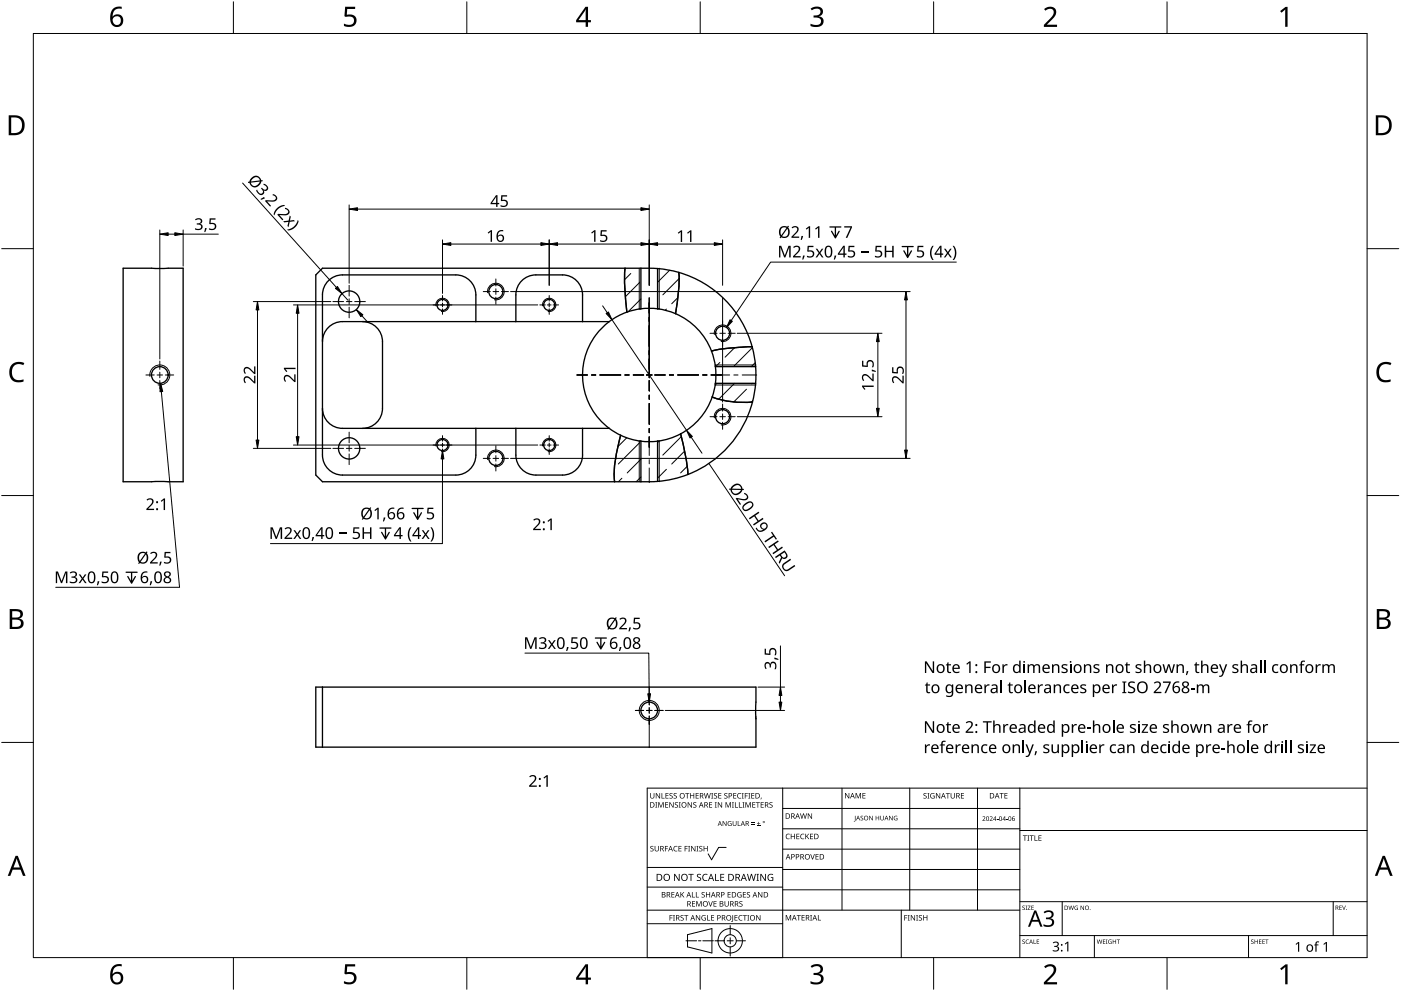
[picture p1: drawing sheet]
<svg xmlns="http://www.w3.org/2000/svg" width="420mm" height="297mm" viewBox="0 0 420 297" stroke-linecap="round" stroke-linejoin="round" font-family="sans-serif">
<g fill="none" stroke="#000" stroke-width=".4">
<path d="M36.9 80.4h18v64h-18zM108.7 96.4a6 6 0 0 1 6 6v20a6 6 0 0 1-6 6M142.7 96.4v-8a6 6 0 0 0-6-6h-34a6 6 0 0 0-6 6v48a6 6 0 0 0 6 6h34a6 6 0 0 0 6-6v-8M154.7 96.4v-8a6 6 0 0 1 6-6h8a6 6 0 0 1 6 6v8M182.7 96.4a20 20 0 0 0 0 32M182.7 96.4h-80a6 6 0 0 0-6 6M187.4 80.4l-.1 5.4 .7 7.8M188 93.6a20 20 0 0 0-5.3 2.8M192.2 92.6l-4.2 1M192.2 80.4v12.2M197.2 80.5l3.2 .4 3.2 .8M197.2 92.6l2.7 .5 2.7 .9"/>
<path d="M197.2 80.5l-100.5-.1-2 2v60l2 2 100.5-.1M197.2 92.6l-2.9-.2-2.1 .2M197.2 80.5v12.1M202.6 94a20 20 0 0 1 10.8 11.3M203.6 81.7a49.9 49.9 0 0 1-1 12.3M203.6 81.7a32 32 0 0 1 22 22.2M213.4 105.3l1.1 4.6M213.6 119a27.6 27.6 0 0 0 12.1 1.5M213.6 119a20 20 0 0 1-9.5 11M214.5 114.9h12.1M214.5 109.9h12.1M214.5 109.9l.2 2.9-.2 2.1"/>
<path d="M214.5 114.9l-.9 4.1M225.6 103.9l-8 .6-4.2 .8M225.6 103.9l1 6M226.6 109.9v5M226.6 114.9l-.9 5.6M96.7 122.4a6 6 0 0 0 6 6h80M154.7 128.4v8a6 6 0 0 0 6 6h8a6 6 0 0 0 6-6v-8M182.7 128.4l3.4 2.1M186.1 130.5l-.3 1.2a37.5 37.5 0 0 0-1.5 12.7M186.1 130.5a20 20 0 0 0 6.1 1.7M192.2 132.2l2.1 .2 2.9-.2M192.2 132.2v12.2"/>
<path d="M197.2 132.2v12.1M204.1 130a20 20 0 0 1-6.9 2.2M204.1 130l1.5 6.9 .7 5.3M225.7 120.5a32 32 0 0 1-19.4 21.7M206.3 142.2l-4.5 1.4-4.6 .7M94.7 205.9h132v18h-132zM96.7 205.9v18"/>
<circle cx="104.7" cy="90.4" r="3.2"/>
<circle cx="132.7" cy="91.4" r="1.66"/>
<circle cx="148.7" cy="87.4" r="2.11"/>
<circle cx="164.7" cy="91.4" r="1.66"/>
<circle cx="216.7" cy="99.9" r="2.11"/>
<circle cx="47.9" cy="112.4" r="2.5"/>
<circle cx="104.7" cy="134.4" r="3.2"/>
<circle cx="132.7" cy="133.4" r="1.66"/>
<circle cx="148.7" cy="137.4" r="2.11"/>
<circle cx="164.7" cy="133.4" r="1.66"/>
<circle cx="216.7" cy="124.9" r="2.11"/>
<circle cx="194.7" cy="212.9" r="2.5"/>
</g>
<path d="M194.7 205.9v4.5M194.7 215.4v8.5" fill="none" stroke="#000" stroke-width=".3"/>
<circle cx="194.7" cy="212.9" r="3" fill="none" stroke="#000" stroke-width=".3"/>
<g fill="none" stroke="#000" stroke-width=".3">
<path d="M189.2 82l-1.9 1.9M191.8 84.6l-4.2 4.3M192.2 89.6l-3.8 3.8M199.8 92.6l-.3 .4M200.8 81l-3.6 3.6M203.3 89.2l-1.9 1.8M203.7 83.5l-4.9 4.9M215 114.9l-.5 .5M215.9 108.7l-1.3 1.2M220.3 104.2l-2.8 2.9M220.3 114.9l-4.8 4.7M223.9 116.7l-3.8 3.8"/>
<path d="M225.6 104.2l-5.5 5.5M225.6 114.9l-.1 .2M226.5 108.7l-1.2 1.2M188 131.2l-2.7 2.7M191.8 132.7l-6.4 6.4M192.2 137.6l-4.1 4.1M197.7 132.2l-.5 .5M204.3 130.9l-5.5 5.5M205.3 135.2l-3.9 3.9M206.1 139.8l-2 1.9M225.8 120.1l-.5 .4M186.5 143.4l-1 1"/>
<path d="M192.2 143l-1.4 1.4M199.8 140.7l-2.6 2.6M202.5 143.4h-.1"/>
</g>
<path d="M187.4 80.4l-.1 5.4 .7 7.8M203.6 81.7a49.9 49.9 0 0 1-1 12.3M213.6 119a27.6 27.6 0 0 0 12.1 1.5M225.6 103.9l-8 .6-4.2 .8M186.1 130.5l-.3 1.2a37.5 37.5 0 0 0-1.5 12.7M204.1 130l1.5 6.9 .7 5.3" fill="none" stroke="#000" stroke-width=".4"/>
<path d="M191.7 80.4v12.2M197.7 80.4v12.2M214.5 115.4h12.2M226.7 109.4h-12.2M191.7 132.2v12.2M197.7 132.2v12.2" fill="none" stroke="#000" stroke-width=".3"/>
<path d="M191.7 92.6h.5M197.2 92.6h.5M214.5 109.4v.5M214.5 114.9v.5M191.7 132.2h.5M197.2 132.2h.5" fill="none" stroke="#000" stroke-width=".4"/>
<path d="M130.7 91.7a2 2 0 0 1 1.9-2.3 2 2 0 0 1 2.1 2.1 2 2 0 0 1-2.3 1.9M146.2 87.7a2.5 2.5 0 0 1 2.4-2.8 2.5 2.5 0 0 1 2.6 2.7 2.5 2.5 0 0 1-2.9 2.3M162.7 91.7a2 2 0 0 1 1.9-2.3 2 2 0 0 1 2.1 2.1 2 2 0 0 1-2.3 1.9M45 112.8a3 3 0 0 1 2.8-3.4 3 3 0 0 1 3.1 3.2 3 3 0 0 1-3.5 2.8M214.2 100.2a2.5 2.5 0 0 1 2.4-2.8 2.5 2.5 0 0 1 2.6 2.7 2.5 2.5 0 0 1-2.9 2.3M130.7 133.7a2 2 0 0 1 1.9-2.3 2 2 0 0 1 2.1 2.1 2 2 0 0 1-2.3 1.9M146.2 137.7a2.5 2.5 0 0 1 2.4-2.8 2.5 2.5 0 0 1 2.6 2.7 2.5 2.5 0 0 1-2.9 2.3M162.7 133.7a2 2 0 0 1 1.9-2.3 2 2 0 0 1 2.1 2.1 2 2 0 0 1-2.3 1.9M214.2 125.2a2.5 2.5 0 0 1 2.4-2.8 2.5 2.5 0 0 1 2.6 2.7 2.5 2.5 0 0 1-2.9 2.3" fill="none" stroke="#000" stroke-width=".3"/>
<path d="M10 10h400v277h-400z" fill="none" stroke="#000" stroke-width=".3"/>
<g fill="none" stroke="#000" stroke-width=".3">
<path d="M70 .5v9.5M140 .5v9.5M210 .5v9.5M280 .5v9.5M350 .5v9.5M.5 74.5h9.5M410 74.5h9.5M.5 148.5h9.5M410 148.5h9.5M.5 222.5h9.5M410 222.5h9.5M70 287v9.5"/>
<path d="M140 287v9.5M210 287v9.5M280 287v9.5M350 287v9.5"/>
</g>
<g fill="#000">
<path d="M103.5 2h3v.7h-2.4l-.1 1.7a1.98 1.98 0 0 1 2.4 .4 1.98 1.98 0 0 1 .2 2.5 2.88 2.88 0 0 1-3.5 .5v-.7a1.93 1.93 0 0 0 3-.6 1.37 1.37 0 0 0-.5-1.4 1.37 1.37 0 0 0-1.4-.1l-.5 .1-.4-.3zM243.1 2.6a2.32 2.32 0 0 1 3.7 .5 1.47 1.47 0 0 1-1.2 1.8 1.59 1.59 0 0 1 1.4 1.8 1.59 1.59 0 0 1-1.8 1.4l-2.1-.3v-.7a2.12 2.12 0 0 0 3.1-.5 1.21 1.21 0 0 0-1.6-1.3h-.6v-.7a1.53 1.53 0 0 0 2.1-1.1 1.49 1.49 0 0 0-2.6-.4zM313.1 2.7a2.03 2.03 0 0 1 2.1-.8 2.03 2.03 0 0 1 1.6 1.7 3.9 3.9 0 0 1-1.6 2.5l-1.2 1.3h3v.7h-3.9v-.6l1.5-1.6a2.56 2.56 0 0 0 1.3-2.9 1.62 1.62 0 0 0-2.4 .2zM383.9 3.3l1.6-1.2h.6v5.9h-.7l.1-5.2-1.2 1zM3.5 109.3a3.3 3.3 0 0 1 3.8-.5l-.3 .7a2.26 2.26 0 0 0-2.6 0 2.26 2.26 0 0 0-.8 2.6 2.12 2.12 0 0 0 3.1 1.7l.4-.1v.7a2.98 2.98 0 0 1-3.4-.4 2.98 2.98 0 0 1-.8-3.3zM413.5 109.3a3.3 3.3 0 0 1 3.8-.5l-.3 .7a2.26 2.26 0 0 0-2.7 0 2.26 2.26 0 0 0-.7 2.6 2.12 2.12 0 0 0 3.1 1.7l.4-.1v.7a2.98 2.98 0 0 1-3.4-.4 2.98 2.98 0 0 1-.8-3.3zM103.5 289h3v.7h-2.4l-.1 1.7a1.98 1.98 0 0 1 2.4 .4 1.98 1.98 0 0 1 .2 2.5 2.88 2.88 0 0 1-3.5 .4v-.6a1.93 1.93 0 0 0 3-.7 1.37 1.37 0 0 0-.5-1.3 1.37 1.37 0 0 0-1.4-.1l-.5 .1-.4-.3zM243.1 289.6a2.32 2.32 0 0 1 3.7 .5 1.47 1.47 0 0 1-1.2 1.8 1.59 1.59 0 0 1 1.4 1.8 1.59 1.59 0 0 1-1.8 1.4l-2.1-.3v-.7a2.12 2.12 0 0 0 3.1-.5 1.21 1.21 0 0 0-1.6-1.4h-.6v-.6a1.53 1.53 0 0 0 2.1-1.1 1.49 1.49 0 0 0-2.6-.4zM313.1 289.7a2.03 2.03 0 0 1 2.1-.8 2.03 2.03 0 0 1 1.6 1.7 3.9 3.9 0 0 1-1.6 2.5l-1.2 1.3h3v.7h-3.9v-.7l1.5-1.5a2.56 2.56 0 0 0 1.3-2.9 1.62 1.62 0 0 0-2.4 .2zM383.9 290.3l1.6-1.2h.6v5.9h-.7l.1-5.2-1.2 1z"/>
<path d="M33.9 2.6a2.88 2.88 0 0 1 2.6-.6v.7a2.02 2.02 0 0 0-2.7 2.3 1.83 1.83 0 0 1 2.6-.3 1.83 1.83 0 0 1 .3 2.6 2.07 2.07 0 0 1-2.6 .6 2.07 2.07 0 0 1-1.1-2.4 4 4 0 0 1 .9-2.9zM33.7 6.2a1.3 1.3 0 0 0 2.6 0 1.3 1.3 0 0 0-2.6 0z"/>
<path d="M175.6 2h.8v4h.8v.7h-.8v1.3h-.8v-1.3h-2.8v-.6zM175.6 2.8l-2.1 3.2h2.1z"/>
<path d="M2.6 34.6h1.8a2.99 2.99 0 0 1 3 3 2.99 2.99 0 0 1-3.1 2.9h-1.7zM3.4 35.2v4.7h.8a2.35 2.35 0 0 0 2.4-2.1 2.35 2.35 0 0 0-2-2.6z"/>
<path d="M412.6 34.6h1.8a2.99 2.99 0 0 1 3 3 2.99 2.99 0 0 1-3.1 2.9h-1.7zM413.3 35.2v4.7h.9a2.35 2.35 0 0 0 2.4-2.1 2.35 2.35 0 0 0-2-2.6z"/>
<path d="M2.9 182.6h1.7a1.68 1.68 0 0 1 2.3 1.7 1.37 1.37 0 0 1-1.2 1.1 1.61 1.61 0 0 1 1.4 2 1.61 1.61 0 0 1-2.1 1.1h-2.1zM3.7 185.7v2.2h1.2a1.13 1.13 0 0 0 1.4-1.1 1.13 1.13 0 0 0-1.5-1.1zM3.7 183.2v1.9h1.1a1.02 1.02 0 0 0 1.3-1 1.02 1.02 0 0 0-1.4-.9z"/>
<path d="M412.9 182.6h1.7a1.68 1.68 0 0 1 2.3 1.7 1.37 1.37 0 0 1-1.2 1.1 1.61 1.61 0 0 1 1.3 2 1.61 1.61 0 0 1-2 1.1h-2.1zM413.7 185.7v2.2h1.2a1.13 1.13 0 0 0 1.4-1.1 1.13 1.13 0 0 0-1.5-1.1zM413.7 183.2v1.9h1.1a1.02 1.02 0 0 0 1.3-1 1.02 1.02 0 0 0-1.5-.9z"/>
<path d="M4.7 256.5h.6l2.4 6h-.8l-.7-1.8h-2.4l-.7 1.8h-.8zM5 257.3l-.9 2.7h1.8z"/>
<path d="M414.7 256.5h.6l2.4 6h-.8l-.7-1.8h-2.4l-.7 1.8h-.8zM415 257.3l-1 2.7h1.9z"/>
<path d="M33.9 289.6a2.88 2.88 0 0 1 2.6-.6v.7a2.02 2.02 0 0 0-2.7 2.3 1.83 1.83 0 0 1 2.6-.3 1.83 1.83 0 0 1 .3 2.6 2.07 2.07 0 0 1-2.6 .6 2.07 2.07 0 0 1-1.1-2.4 4 4 0 0 1 .9-2.9zM33.7 293.2a1.3 1.3 0 0 0 2.6 0 1.3 1.3 0 0 0-2.6 0z"/>
<path d="M175.6 289h.8v4h.8v.7h-.8v1.3h-.8v-1.3h-2.8v-.6zM175.6 289.8l-2.1 3.2h2.1z"/>
</g>
<g fill="none" stroke="#000" stroke-width=".3">
<path d="M234.7 236.2v50.8h-40.6v-50.8h215.9M252.5 236.2v36.6M272.8 236.2v36.6M293.2 236.2v36.6M305.9 236.2v50.8M217.8 254h-2.3l-2.1 3.7-1-1.8M234.7 242.3h71.2M234.7 248.4h71.2M234.7 254.5h71.2M305.9 248.9h104.1M194.1 276.9h40.6M194.1 272.8h111.8"/>
<path d="M194.1 265.9h40.6M194.1 260h40.6M219 277.4v2.8M234.7 260.6h71.2M234.7 266.7h71.2M270.3 272.8v14.2M305.9 270.3h104.1M318.6 270.3v10.1M399.8 270.3v10.1M205.7 282h3.2M206.2 280.2l7.3-1.9v7.3l-7.3-1.8zM209.5 282h.7"/>
<path d="M210.8 282h3.2M214.4 282h2.8M218.1 282h1.8M219 281.1v1.8M219 283.8v2.8M220.8 282h2.8M305.9 280.4h104.1M328.2 280.4v6.6M374.4 280.4v6.6"/>
<circle cx="219" cy="282" r="1.83"/>
<circle cx="219" cy="282" r="3.7"/>
</g>
<g fill="#000">
<path d="M195 237.7h.2v1.1a.42 .42 0 0 0 .4 .4 .42 .42 0 0 0 .4-.4v-1.1h.2v1.1a.62 .62 0 0 1-.6 .6 .62 .62 0 0 1-.6-.6zM196.7 237.7h.2l.9 1.4v-1.4h.2v1.6h-.3l-.8-1.3v1.3h-.2zM198.4 237.7h.2v1.5h.7v.1h-.9zM199.6 237.7h.9v.2h-.7v.5h.6v.2h-.6v.6h.7v.1h-.9zM200.8 237.9l.6-.2 .3 .1v.2a.38 .38 0 0 0-.5-.2 .38 .38 0 0 0-.2 .5 .38 .38 0 0 0 .5 .2 .53 .53 0 0 1 .1 .8 .53 .53 0 0 1-.8 0v-.2a.41 .41 0 0 0 .6 .1 .41 .41 0 0 0 .1-.5 .41 .41 0 0 0-.5-.2zM202.1 237.9l.5-.2 .4 .1-.1 .2a.38 .38 0 0 0-.5-.2 .38 .38 0 0 0-.2 .5 .38 .38 0 0 0 .5 .2 .53 .53 0 0 1 .2 .8 .53 .53 0 0 1-.8 0v-.2a.41 .41 0 0 0 .5 .1 .41 .41 0 0 0 .2-.5 .41 .41 0 0 0-.6-.2zM205.5 237.7h1.2v.2h-.5v1.4h-.2v-1.4h-.5zM207 237.7h.2v.7h.8v-.7h.2v1.6h-.2v-.7h-.8v.7h-.2zM208.6 237.7h.9v.2h-.7v.5h.7v.2h-.7v.6h.7v.1h-.9zM211.1 237.7h.2l.4 1.4 .3-1.4h.2l.4 1.4 .4-1.4h.2l-.5 1.6h-.2l-.4-1.3-.3 1.3h-.3zM213.3 237.7h.6l-.2 .2v1.3l.2 .1h-.6l.2-.1v-1.3zM214.2 237.9l.5-.2 .4 .1-.1 .2a.38 .38 0 0 0-.5-.2 .38 .38 0 0 0-.2 .5 .38 .38 0 0 0 .5 .2 .53 .53 0 0 1 .2 .8 .53 .53 0 0 1-.8 0v-.2a.41 .41 0 0 0 .5 .1 .41 .41 0 0 0 .2-.5 .41 .41 0 0 0-.6-.2z"/>
<path d="M215.4 237.7h.9v.2h-.7v.5h.7v.2h-.7v.6h.7v.1h-.9zM217.3 237.9l.5-.2 .4 .1-.1 .2a.38 .38 0 0 0-.5-.2 .38 .38 0 0 0-.2 .5 .38 .38 0 0 0 .5 .2 .53 .53 0 0 1 .2 .8 .53 .53 0 0 1-.8 0v-.2a.41 .41 0 0 0 .5 .1 .41 .41 0 0 0 .2-.5 .41 .41 0 0 0-.6-.2zM219.9 237.7h.9v.2h-.7v.5h.7v.2h-.7v.6h.7v.1h-.9zM221.3 237.9l.6-.2 .4 .1-.1 .2a.65 .65 0 0 0-.9 .6 .65 .65 0 0 0 .9 .5 .77 .77 0 0 1-1.1-.1 .77 .77 0 0 1 .2-1.1zM222.5 237.7h.5l-.1 .2v1.3l.1 .1h-.5l.2-.1v-1.3zM223.4 237.7h.9v.2h-.7v.6h.6v.2h-.6v.6h-.2zM224.4 237.7h.6l-.2 .2v1.3l.2 .1h-.6l.2-.1v-1.3zM225.3 237.7h.9v.2h-.7v.5h.7v.2h-.7v.6h.7v.1h-.9zM228.2 239.1h.2l-.3 .5zM253.4 237.7h.3l.8 1.3v-1.3h.2v1.6h-.2l-.9-1.3v1.3h-.2zM256.6 237.7h.3l.5 1.3 .5-1.3h.3v1.6h-.2v-1.4l-.7 1.4-.5-1.4v1.4h-.2zM258.6 237.7h1v.2h-.7v.5h.6v.2h-.6v.5h.7v.2h-1z"/>
<path d="M277 237.9l.6-.2 .3 .1-.1 .2a.38 .38 0 0 0-.5-.2 .38 .38 0 0 0-.1 .5 .38 .38 0 0 0 .5 .2 .53 .53 0 0 1 .1 .8 .53 .53 0 0 1-.8 0v-.2a.41 .41 0 0 0 .6 .1 .41 .41 0 0 0 .1-.5 .41 .41 0 0 0-.5-.2zM278.1 237.7h.6l-.2 .2v1.3l.2 .1h-.6l.2-.1v-1.3zM279.2 237.9l.7-.2 .4 .1-.1 .2a.67 .67 0 0 0-1 .5 .67 .67 0 0 0 .9 .6v-.4h-.4v-.2h.6v.8a.88 .88 0 0 1-1.2-.2 .88 .88 0 0 1 .1-1.2zM280.7 237.7h.2l.9 1.4v-1.4h.2v1.6h-.3l-.8-1.3v1.3h-.2zM283.7 237.7h1.2v.2h-.5v1.4h-.2v-1.4h-.5zM285.1 237.7h.2v1.1a.42 .42 0 0 0 .4 .4 .42 .42 0 0 0 .4-.4v-1.1h.2v1.1a.62 .62 0 0 1-.6 .6 .62 .62 0 0 1-.6-.6zM288.2 237.7h.9v.2h-.7v.5h.7v.2h-.7v.6h.7v.1h-.9zM299.8 237.7h1.2v.2h-.5v1.4h-.2v-1.4h-.5zM301.2 237.7h.9v.2h-.7v.5h.7v.2h-.7v.5h.7v.2h-.9zM195.1 253.7l.6-.2 .3 .1-.1 .2a.38 .38 0 0 0-.5-.1 .38 .38 0 0 0-.1 .5 .38 .38 0 0 0 .4 .2 .53 .53 0 0 1 .2 .7 .53 .53 0 0 1-.8 .1v-.2a.41 .41 0 0 0 .6 .1 .41 .41 0 0 0 .1-.6 .41 .41 0 0 0-.6-.2zM196.5 240.4h.6l-.2 .2v1.3l.2 .2h-.6l.2-.2v-1.3zM196.3 253.6h.2v1a.42 .42 0 0 0 .5 .4 .42 .42 0 0 0 .4-.4v-1h.2v1a.62 .62 0 0 1-.6 .6 .62 .62 0 0 1-.7-.6z"/>
<path d="M197.4 240.4h.3l.5 1.4 .5-1.4h.3v1.7h-.2v-1.5l-.7 1.5-.5-1.5v1.5h-.2zM199.4 253.6h.9v.1h-.7v.6h.7v.2h-.7v.7h-.2zM199.5 240.4h.9v.2h-.7v.5h.6v.2h-.6v.6h.7v.2h-.9zM200.7 240.4h.3l.8 1.4v-1.4h.2v1.7h-.2l-.9-1.4v1.4h-.2zM202.2 253.8l.5-.3 .5 .1-.1 .2a.65 .65 0 0 0-.9 .6 .65 .65 0 0 0 .9 .6 .77 .77 0 0 1-1.1-.1 .77 .77 0 0 1 .2-1.1zM202.5 240.6l.5-.2 .3 .1v.2a.38 .38 0 0 0-.5-.2 .38 .38 0 0 0-.2 .5 .38 .38 0 0 0 .5 .2 .53 .53 0 0 1 .1 .8 .53 .53 0 0 1-.8 0l.1-.1a.41 .41 0 0 0 .5 0 .41 .41 0 0 0 .1-.5 .41 .41 0 0 0-.5-.2zM203.6 240.4h.6l-.2 .2v1.3l.2 .2h-.6l.2-.2v-1.3zM203.5 253.6h.9v.1h-.7v.6h.6v.1h-.6v.6h.7v.2h-.9zM205.3 253.6h.9v.1h-.7v.6h.7v.2h-.7v.7h-.2zM206.4 253.6h.6l-.2 .1v1.3l.2 .2h-.6l.2-.2v-1.3zM206.2 240.4h.3l.8 1.4v-1.4h.2v1.7h-.2l-.9-1.4v1.4h-.2zM207.3 253.6h.2l.9 1.3v-1.3h.2v1.6h-.3l-.8-1.4v1.4h-.2z"/>
<path d="M208 240.6l.5-.2 .3 .1v.2a.38 .38 0 0 0-.5-.2 .38 .38 0 0 0-.2 .5 .38 .38 0 0 0 .5 .2 .53 .53 0 0 1 .2 .8 .53 .53 0 0 1-.9 0l.1-.1a.41 .41 0 0 0 .5 0 .41 .41 0 0 0 .1-.5 .41 .41 0 0 0-.5-.2zM208.9 253.6h.6l-.2 .1v1.3l.2 .2h-.6l.2-.2v-1.3zM209.8 253.7l.5-.2 .3 .1v.2a.38 .38 0 0 0-.5-.1 .38 .38 0 0 0-.2 .5 .38 .38 0 0 0 .5 .2 .53 .53 0 0 1 .2 .7 .53 .53 0 0 1-.9 .1l.1-.2a.41 .41 0 0 0 .5 .1 .41 .41 0 0 0 .1-.6 .41 .41 0 0 0-.5-.2zM211 253.6h.2v.7h.8v-.7h.2v1.6h-.2v-.8h-.8v.8h-.2zM212.7 240.4h.9v.2h-.7v.5h.6v.2h-.6v.6h.7v.2h-.9zM214.4 240.4h.6l-.2 .2v1.3l.2 .2h-.6l.2-.2v-1.3zM215.3 240.4h.2l.9 1.4v-1.4h.2v1.7h-.3l-.8-1.4v1.4h-.2zM216.7 246.1h.2l.8 1.2v-1.2h.2v1.5h-.2l-.8-1.2v1.2h-.2zM217.6 240.4h.3l.5 1.4 .5-1.4h.3v1.7h-.2v-1.5l-.7 1.5-.5-1.5v1.5h-.2zM218.4 246.3l.6-.2 .4 .1-.2 .1a.6 .6 0 0 0-.8 .5 .6 .6 0 0 0 .8 .6v-.4l-.3-.2h.5v.7a.8 .8 0 0 1-1-.2 .8 .8 0 0 1 0-1zM219.5 240.4h.6l-.2 .2v1.3l.2 .2h-.6l.2-.2v-1.3zM220.4 240.4h.2v1.5h.7v.2h-.9z"/>
<path d="M219.7 246.1h.2v.9a.38 .38 0 0 0 .4 .4 .38 .38 0 0 0 .4-.4v-.9h.2v.9a.56 .56 0 0 1-.6 .6 .56 .56 0 0 1-.6-.6zM221.3 246.1h.1v1.3h.7v.2h-.8zM221.6 240.4h.2v1.5h.7v.2h-.9zM222.7 240.4h.5l-.1 .2v1.3l.1 .2h-.5l.1-.2v-1.3zM223.6 240.4h.3l.5 1.4 .5-1.4h.3v1.7h-.2v-1.5l-.7 1.5-.6-1.5v1.5h-.1zM225.3 247l1 .1zM225.3 246.6l1 .1zM225.6 240.4h.9v.2h-.7v.5h.7v.2h-.7v.6h.7v.2h-.9zM227 247.4l1 .2zM226.7 240.4h1.2v.2h-.5v1.5h-.2v-1.5h-.5zM227.4 246.3l.2 .5h.4l-.4 .1v.4l-.2-.4h-.4l.4-.1zM228.1 240.4h.9v.2h-.7v.5h.7v.2h-.7v.6h.7v.2h-.9z"/>
<path d="M230.8 240.6l.6-.2 .3 .1-.1 .2a.38 .38 0 0 0-.5-.2 .38 .38 0 0 0-.1 .5 .38 .38 0 0 0 .4 .2 .53 .53 0 0 1 .2 .8 .53 .53 0 0 1-.8 0v-.1a.41 .41 0 0 0 .6 0 .41 .41 0 0 0 .1-.5 .41 .41 0 0 0-.6-.2zM235.8 250.1l.6-.2 .5 .1-.1 .2a.65 .65 0 0 0-1 .5 .65 .65 0 0 0 1 .6 .77 .77 0 0 1-1.1-.1 .77 .77 0 0 1 .1-1.1zM237.2 249.9h.2v.7h.8v-.7h.2v1.6h-.2v-.7h-.8v.7h-.2zM238.8 249.9h.9v.2h-.7v.5h.7v.2h-.7v.5h.7v.2h-.9zM240.2 250.1l.6-.2 .4 .1v.2a.65 .65 0 0 0-1 .5 .65 .65 0 0 0 1 .6 .77 .77 0 0 1-1.1-.1 .77 .77 0 0 1 .1-1.1zM240 243.8h.2l.3 1.4 .4-1.4h.2l.4 1.4 .3-1.4h.2l-.4 1.6h-.2l-.4-1.4-.4 1.4h-.2zM241.5 249.9h.2v.8l.7-.8h.3l-.7 .7 .7 .9h-.2l-.6-.7-.2 .7h-.2zM243 256h.2l.5 1.4 .4-1.4h.3l-.6 1.6h-.2zM242.3 243.8h.2l.9 1.3-.1-1.3h.2v1.6h-.2l-.9-1.3v1.3h-.1zM242.9 249.9h.9v.2h-.7v.5h.7v.2h-.7v.5h.7v.2h-.9zM244.6 256h.9v.2h-.7v.5h.6v.2h-.6v.5h.7v.2h-.9zM256.4 244.5h.2v1.5l-.5 .2v-.1l.3-.2z"/>
<path d="M258.1 244.7l.5-.2 .2 .2a.33 .33 0 0 0-.4-.1 .33 .33 0 0 0-.1 .5 .33 .33 0 0 0 .4 .1 .43 .43 0 0 1 0 .7 .43 .43 0 0 1-.6-.2 .33 .33 0 0 0 .4 .1 .33 .33 0 0 0 .1-.5l-.5-.3zM260.7 244.5h.2l.7 1.2v-1.2h.2v1.4h-.2l-.8-1.1v1.1h-.1zM262.6 244.5h.2v.6h.7v-.6h.2v1.4h-.2v-.6h-.7v.6h-.2zM264 244.5h.2v.9a.35 .35 0 0 0 .3 .4 .35 .35 0 0 0 .4-.4v-.9h.2v.9a.52 .52 0 0 1-.6 .5 .52 .52 0 0 1-.5-.5zM266.6 244.5h.2l.8 1.2v-1.2h.1v1.4h-.2l-.7-1.1v1.1h-.2zM268.2 244.7l.9-.1-.2 .1a.56 .56 0 0 0-.7 .6 .56 .56 0 0 0 .8 .4v-.4l-.3-.1h.4v.6a.74 .74 0 0 1-.9-.1 .74 .74 0 0 1 0-1zM294.6 244.8a.49 .49 0 0 1 .8 .1 .49 .49 0 0 1-.3 .7l-.3 .3 .7 .2h-.9l.4-.5a.37 .37 0 0 0 .4-.6 .37 .37 0 0 0-.7-.1zM296.8 244.8a.49 .49 0 0 1 .8 .1 .49 .49 0 0 1-.3 .7l-.3 .3 .7 .2h-.9l.4-.5a.37 .37 0 0 0 .3-.6 .37 .37 0 0 0-.6-.1zM299 245.5l.4 .1zM301.8 245.5l.4 .1zM306.8 250.4h1.2v.2h-.5v1.4h-.2v-1.4h-.5zM308.1 250.4h.6l-.2 .2v1.3l.2 .1h-.6l.2-.1v-1.3z"/>
<path d="M308.8 250.4h1.2v.2h-.5v1.4h-.2v-1.4h-.5zM310.2 250.4h.3v1.4h.7v.2h-1zM311.4 250.4h.9v.2h-.7v.5h.7v.2h-.7v.5h.7v.2h-.9zM200.8 274.3h.9v.2h-.7v.5h.7v.2h-.7v.7h-.2zM201.4 267.4h.9v.2h-.7v.5h.6v.1h-.6v.6h.7v.2h-.9zM201.8 274.3h.6l-.2 .2v1.3l.2 .1h-.6l.2-.1v-1.3zM202.2 261.9h.3l1.1 1.8v-1.8h.2v2.1h-.3l-1.1-1.7v1.7h-.2zM204.1 274.4l.6-.1 .3 .1v.1a.38 .38 0 0 0-.5-.1 .38 .38 0 0 0-.2 .5 .38 .38 0 0 0 .5 .2 .53 .53 0 0 1 .1 .8 .53 .53 0 0 1-.8 0l.1-.2a.41 .41 0 0 0 .5 .1 .41 .41 0 0 0 .1-.6 .41 .41 0 0 0-.5-.1zM204.1 267.4h.2v.8l.7-.8h.2l-.6 .7 .7 .9h-.3l-.6-.8-.1 .8h-.2zM205.2 274.3h1.2v.2h-.5v1.4h-.2v-1.4h-.5zM206.4 261.9h1.6v.3h-.6v1.8h-.3v-1.8h-.7zM207.5 267.4h.2v1.4h.7v.2h-.9z"/>
<path d="M207.5 270.1h.9v.2h-.7v.5h.7v.2h-.7v.6h.7v.1h-.9zM208.7 267.4h.2v1.4h.7v.2h-.9zM208.8 270.1h.3l.5 1.3 .5-1.3h.3v1.6h-.2v-1.4l-.7 1.4-.5-1.4v1.4h-.2zM208.7 274.3h.2l.9 1.3v-1.3h.2v1.6h-.3l-.8-1.3v1.3h-.2zM209.1 262.1l.4-.2 .7 .1-.2 .2a.44 .44 0 0 0-.7 .2 .44 .44 0 0 0 .5 .5 .66 .66 0 0 1 .4 1 .66 .66 0 0 1-1 .1h-.2v-.3l.3 .1a.47 .47 0 0 0 .7-.3 .47 .47 0 0 0-.6-.5l-.4-.3zM210.6 274.5l.7-.2 .4 .1-.1 .1a.67 .67 0 0 0-1 .5 .67 .67 0 0 0 .9 .7v-.5h-.4v-.1h.6v.8a.88 .88 0 0 1-1.2-.2 .88 .88 0 0 1 .1-1.2zM210.5 267.5l.5-.1 .4 .1-.1 .1a.38 .38 0 0 0-.5-.1 .38 .38 0 0 0-.2 .5 .38 .38 0 0 0 .5 .2 .53 .53 0 0 1 .2 .8 .53 .53 0 0 1-.8 0v-.2a.41 .41 0 0 0 .5 .1 .41 .41 0 0 0 .1-.6 .41 .41 0 0 0-.5-.1zM210.9 262.2l.7-.3 .6 .1-.1 .3a.84 .84 0 0 0-1.2 .7 .84 .84 0 0 0 1.2 .8v.2a1.1 1.1 0 0 1-1.4-.4 1.1 1.1 0 0 1 .2-1.4zM212.1 274.3h.2v1.4h.7v.2h-.9zM212.4 270.1h.2l.5 1.4 .5-1.4h.2l-.6 1.6h-.2zM211.7 267.4h.2v.7h.9v-.7h.2v1.6h-.2v-.8h-.9v.8h-.2zM213.3 274.3h.9v.2h-.7v.5h.6v.2h-.6v.5h.7v.2h-.9z"/>
<path d="M214.5 261.9h.2v1.9h1v.2h-1.2zM214 270.1h.9v.2h-.7v.5h.7v.2h-.7v.6h.7v.1h-.9zM216 261.9h1.2v.3h-.9v.6h.8v.3h-.8v.7h.9v.2h-1.2zM217.3 270.1h.2v1.1a.42 .42 0 0 0 .4 .4 .42 .42 0 0 0 .4-.4v-1.1h.2v1.1a.62 .62 0 0 1-.6 .6 .62 .62 0 0 1-.6-.6zM218.2 267.4h.9v.2h-.7v.5h.7v.1h-.7v.6h.7v.2h-.9zM219.6 274.3h.3l-.1 1.7-.5 .3v-.2l.3-.1zM220.3 274.3h.9v.2h-.7v.5h.6v.2h-.6v.5h.7v.2h-.9zM221.3 267.6l.7-.2 .4 .1-.1 .1a.67 .67 0 0 0-1 .5 .67 .67 0 0 0 .9 .7v-.5h-.4v-.2h.6v.8a.88 .88 0 0 1-1.2-.1 .88 .88 0 0 1 .1-1.2zM221.7 274.5l.5-.2 .5 .1-.1 .1a.65 .65 0 0 0-.9 .6 .65 .65 0 0 0 .9 .6 .77 .77 0 0 1-1.1-.1 .77 .77 0 0 1 .2-1.1zM221.8 270.3l.5-.2 .4 .1-.1 .2a.38 .38 0 0 0-.5-.2 .38 .38 0 0 0-.2 .5 .38 .38 0 0 0 .5 .2 .53 .53 0 0 1 .2 .8 .53 .53 0 0 1-.8 0v-.2a.41 .41 0 0 0 .5 .1 .41 .41 0 0 0 .2-.5 .41 .41 0 0 0-.6-.2zM222.8 274.3h1.2v.2h-.5v1.4h-.2v-1.4h-.5zM222.8 267.4h.9v.2h-.7v.5h.7v.1h-.7v.6h.7v.2h-.9z"/>
<path d="M224.1 274.3h.6l-.2 .2v1.3l.2 .1h-.6l.2-.1v-1.3zM224 267.5l.6-.1 .3 .1v.1a.38 .38 0 0 0-.5-.1 .38 .38 0 0 0-.2 .5 .38 .38 0 0 0 .5 .2 .53 .53 0 0 1 .1 .8 .53 .53 0 0 1-.8 0l.1-.2a.41 .41 0 0 0 .5 .1 .41 .41 0 0 0 .1-.6 .41 .41 0 0 0-.5-.1zM224 261.9h.3l.4 1.8 .5-1.8h.3l.5 1.8 .4-1.8h.3l-.6 2.1h-.2l-.5-1.8-.5 1.8h-.3zM226.9 261.9h.7l-.2 .3v1.6l.2 .2h-.7l.2-.2v-1.6zM226.8 274.3h.2l.9 1.3v-1.3h.2v1.6h-.3l-.8-1.3v1.3h-.2zM227.3 267.4h.3l.8 1.3v-1.3h.2v1.6h-.2l-.9-1.3v1.3h-.2zM228 261.9h.3l1.2 1.8-.1-1.8h.3v2.1h-.3l-1.1-1.7v1.7h-.3zM230.5 262.2l.9-.3 .5 .1-.1 .3a.87 .87 0 0 0-1.4 .6 .87 .87 0 0 0 1.2 .9v-.6h-.4v-.3h.7v1.1a1.15 1.15 0 0 1-1.5-.3 1.15 1.15 0 0 1 .1-1.5zM235.6 274.3h.3l.5 1.3 .6-1.3h.3v1.6h-.2v-1.4l-.7 1.4-.6-1.4v1.4h-.2zM238.9 274.3h1.3v.2h-.5v1.4h-.2v-1.4h-.6zM240.4 274.3h.9v.2h-.7v.5h.7v.1h-.7v.6h.7v.2h-.9zM242.9 274.3h.6l-.2 .1v1.3l.2 .2h-.6l.2-.2v-1.3z"/>
<path d="M245.3 274.3h.2v1.4h.7v.2h-.9zM271.2 274.3h.9v.2h-.7v.5h.7v.2h-.7v.7h-.2zM272.2 274.3h.6l-.2 .2v1.3l.2 .1h-.6l.2-.1v-1.3zM273.1 274.3h.3l.8 1.3v-1.3h.2v1.6h-.2l-.9-1.3v1.3h-.2zM274.7 274.3h.6l-.2 .2v1.3l.2 .1h-.6l.2-.1v-1.3zM275.6 274.4l.6-.1 .3 .1v.1a.38 .38 0 0 0-.5-.1 .38 .38 0 0 0-.2 .5 .38 .38 0 0 0 .5 .2 .53 .53 0 0 1 .1 .8 .53 .53 0 0 1-.8 0v-.2a.41 .41 0 0 0 .6 .1 .41 .41 0 0 0 .1-.6 .41 .41 0 0 0-.5-.1zM276.9 274.3h.2v.7h.8v-.7h.2v1.6h-.2v-.7h-.8v.7h-.2zM306.7 271.6l.4-.2 .2 .2a.32 .32 0 0 0-.4 0 .32 .32 0 0 0-.1 .4 .32 .32 0 0 0 .4 .1 .41 .41 0 0 1 0 .7 .41 .41 0 0 1-.6-.2 .31 .31 0 0 0 .4 .1 .31 .31 0 0 0 .1-.5l-.5-.2zM307.6 271.5h.4l-.1 .1 .1 1.2h-.4l.1-.2zM308.2 271.5h.8l-.6 1.1 .7 .2h-.9l.6-1.2zM309.3 271.5h.7l-.5 .1v.4h.5l-.5 .1v.5l.5 .2h-.7zM313 273.4a1.69 1.69 0 0 1 1.8-.6 1.69 1.69 0 0 1 1.2 1.5l-.4 .7-.6 .2a1.31 1.31 0 0 1 1.2 1.5 1.31 1.31 0 0 1-1.5 1.1l-1.8-.2v-.6a1.73 1.73 0 0 0 2.6-.4 .99 .99 0 0 0-1.3-1.1h-.5v-.5a1.13 1.13 0 0 0 1.2-.1 1.13 1.13 0 0 0 .4-1.1 1.42 1.42 0 0 0-2 0z"/>
<path d="M320.4 271.5h.2l.3 1.1 .3-1.1h.1l.3 1.1 .3-1.1h.2l-.4 1.3h-.1l-.3-1.2-.4 1.2h-.1zM322.4 271.6l.9-.1-.3 .1a.53 .53 0 0 0-.6 .6 .53 .53 0 0 0 .7 .4v-.4l-.3-.1h.5v.6a.71 .71 0 0 1-.9-.1 .71 .71 0 0 1 0-1zM324.1 271.5l.9 1-.1-1h.2v1.3l-.9-1.1-.1 1.1zM401.7 271.4h.7l-.6 .2v.4h.6l-.6 .1v.5l.6 .1h-.7zM402.5 271.4h.2l.4 1.2 .3-1.2h.2l-.5 1.3zM306.7 281.7l.4-.1 .2 .2a.32 .32 0 0 0-.4-.1 .32 .32 0 0 0-.1 .5 .32 .32 0 0 0 .4 .1 .41 .41 0 0 1 0 .6 .41 .41 0 0 1-.6-.2 .31 .31 0 0 0 .4 .2 .31 .31 0 0 0 .1-.5l-.5-.3zM307.8 281.8l.4-.2 .4 .1-.1 .1a.52 .52 0 0 0-.7 .5 .52 .52 0 0 0 .7 .4 .61 .61 0 0 1-.9 0 .61 .61 0 0 1 .2-.9zM310 281.6h.1v1.2l.6 .1h-.7zM310.9 281.6h.7l-.5 .2v.4h.5l-.5 .1v.5l.5 .1h-.7zM315.7 282.5a.96 .96 0 0 1 1.2-.3 .96 .96 0 0 1 .6 1.1l-.6 .3a.82 .82 0 0 1 .7 1.1 .82 .82 0 0 1-1.1 .5l-.8-.1v-.4l.6 .2a.6 .6 0 0 0 .9-.4 .6 .6 0 0 0-.8-.7h-.2v-.3h.2a.58 .58 0 0 0 .7-.7 .58 .58 0 0 0-1-.1l-.2 .1zM319.3 282.9l1.1-.6v2.9h-.3v-2.6l-.6 .5zM328.9 281.6h.2l.3 1.1 .3-1.1h.1l.3 1.1 .3-1.1h.2l-.4 1.3h-.1l-.4-1.1-.3 1.1h-.1z"/>
<path d="M330.8 281.6h.7l-.6 .2v.4h.6l-.6 .1v.5l.6 .1h-.7zM331.7 281.6h.4l-.1 .1 .1 1.2h-.4l.1-.1zM332.5 281.8l.9-.1-.2 .1a.53 .53 0 0 0-.7 .5 .53 .53 0 0 0 .7 .5v-.4l-.2-.2h.4v.7a.71 .71 0 0 1-.9-.2 .71 .71 0 0 1 0-.9zM333.7 281.6h.2v.6h.6v-.6h.2v1.3h-.2v-.6h-.6v.6h-.2zM334.9 281.6h1l-.4 .2v1.1h-.2v-1.1zM375.2 281.7l.5-.1 .2 .2a.32 .32 0 0 0-.4-.1 .32 .32 0 0 0-.1 .5 .32 .32 0 0 0 .4 .1 .41 .41 0 0 1 0 .6 .41 .41 0 0 1-.6-.2 .31 .31 0 0 0 .4 .2 .31 .31 0 0 0 .1-.5l-.5-.3zM376.2 281.6h.2v.6h.7v-.6h.1v1.3h-.1v-.6h-.7v.6h-.2zM377.6 281.6h.7l-.6 .2v.4h.6l-.6 .1v.5l.6 .1h-.7zM378.6 281.6h.7l-.5 .2v.4h.5l-.5 .1v.5l.5 .1h-.7zM379.4 281.6h1l-.4 .2v1.1h-.2v-1.1zM388.5 283l1.1-.6v2.9h-.3v-2.6l-.6 .5zM394.7 282.3l.9-.1-.1 .3h-.5l-.1 .2-.1 .4h.6v.3h-.6v1.9h-.3v-1.9h-.4l.4-.3z"/>
<path d="M396.9 283l1.1-.6v2.9h-.4v-2.6l-.5 .5z"/>
<path d="M203.7 238.5a.81 .81 0 0 1 1.6 0 .81 .81 0 0 1-1.6 0zM204.1 238.5a.6 .6 0 0 0 1.2 0 .6 .6 0 0 0-1.2 0z"/>
<path d="M209.9 237.7h.4a.47 .47 0 0 1 .6 .3 .47 .47 0 0 1-.3 .6l.5 .7h-.3l-.4-.6h-.3v.6h-.2zM210.1 237.9v.6h.2a.31 .31 0 0 0 .4-.3 .31 .31 0 0 0-.4-.3z"/>
<path d="M218.5 237.7h.5a.54 .54 0 0 1 .6 .7 .54 .54 0 0 1-.9 .3v.6h-.2zM218.7 237.9v.6a.39 .39 0 0 0 .7-.3 .39 .39 0 0 0-.7-.3z"/>
<path d="M226.6 237.7h.5a.81 .81 0 0 1 .8 .9 .81 .81 0 0 1-.9 .7h-.4zM226.8 237.9v1.3h.2a.64 .64 0 0 0 .7-.6 .64 .64 0 0 0-.7-.7z"/>
<path d="M255.6 237.7h.1l.7 1.6h-.2l-.2-.5h-.7l-.2 .5h-.2zM255.6 237.9l-.2 .7h.5z"/>
<path d="M282.8 237.7h.2l.6 1.6h-.2l-.2-.5h-.6l-.2 .5h-.2zM282.9 237.9l-.2 .8h.5z"/>
<path d="M286.8 237.7h.4a.47 .47 0 0 1 .6 .3 .47 .47 0 0 1-.3 .6l.4 .7h-.2l-.4-.6h-.3v.6h-.2zM287 237.9v.6h.2a.31 .31 0 0 0 .4-.3 .31 .31 0 0 0-.4-.3z"/>
<path d="M296.9 237.7h.5a.81 .81 0 0 1 .8 .8 .81 .81 0 0 1-.9 .8h-.4zM297.1 237.9v1.2h.2a.64 .64 0 0 0 .7-.6 .64 .64 0 0 0-.7-.6z"/>
<path d="M298.9 237.7h.2l.7 1.6h-.3l-.2-.5h-.6l-.2 .5h-.2zM299 237.9l-.2 .7h.5z"/>
<path d="M195 240.4h.5a.81 .81 0 0 1 .8 .9 .81 .81 0 0 1-.9 .8h-.4zM195.2 240.6v1.3h.2a.64 .64 0 0 0 .7-.6 .64 .64 0 0 0-.6-.7z"/>
<path d="M198 253.6h.5a.47 .47 0 0 1 .5 .3 .47 .47 0 0 1-.3 .6l.5 .7h-.3l-.4-.7h-.3v.7h-.2zM198.2 253.7v.6h.3a.31 .31 0 0 0 .3-.3 .31 .31 0 0 0-.4-.3z"/>
<path d="M201 253.6h.2l.6 1.6h-.2l-.2-.5h-.6l-.2 .5h-.2zM201.1 253.8l-.3 .7h.6z"/>
<path d="M204.3 241.3a.81 .81 0 0 1 1.6 0 .81 .81 0 0 1-1.6 0zM204.6 241.3a.6 .6 0 0 0 1.2 0 .6 .6 0 0 0-1.2 0z"/>
<path d="M210.2 240.4h.2l.6 1.7h-.2l-.2-.5h-.6l-.2 .5h-.2zM210.3 240.7l-.3 .7h.6z"/>
<path d="M211.2 240.4h.5a.47 .47 0 0 1 .6 .4 .47 .47 0 0 1-.3 .5l.4 .8h-.2l-.4-.7h-.4v.7h-.2zM211.4 240.6v.6h.3a.31 .31 0 0 0 .4-.3 .31 .31 0 0 0-.4-.3z"/>
<path d="M215.8 246.1l.7 1.5-.3-.5h-.6l-.4 .5zM215.9 246.3l-.3 .6h.5z"/>
<path d="M222.7 246.1l.7 1.5-.3-.5h-.6l-.4 .5zM222.8 246.3l-.3 .6h.5z"/>
<path d="M223.6 246.1h.4a.42 .42 0 0 1 .5 .3 .42 .42 0 0 1-.2 .5l.4 .7h-.2l-.4-.6h-.3v.6h-.2zM223.8 246.3v.5h.2a.28 .28 0 0 0 .4-.3 .28 .28 0 0 0-.4-.2z"/>
<path d="M228.7 246.4a.35 .35 0 0 1 .7 0 .35 .35 0 0 1-.7 0zM228.9 246.4a.2 .2 0 0 0 .4 0 .2 .2 0 0 0-.4 0z"/>
<path d="M229.4 240.4h.4a.47 .47 0 0 1 .6 .4 .47 .47 0 0 1-.3 .5l.5 .8h-.3l-.4-.7h-.3v.7h-.2zM229.6 240.6v.6h.2a.31 .31 0 0 0 .4-.3 .31 .31 0 0 0-.4-.3z"/>
<path d="M236.3 256h.1l.7 1.6h-.2l-.2-.5h-.7l-.2 .5h-.2zM236.3 256.2l-.2 .7h.5z"/>
<path d="M235.6 243.8h.5a.81 .81 0 0 1 .8 .8 .81 .81 0 0 1-.8 .8h-.5zM235.8 244v1.2h.3a.64 .64 0 0 0 .6-.6 .64 .64 0 0 0-.6-.6z"/>
<path d="M237.3 243.8h.4a.47 .47 0 0 1 .6 .3 .47 .47 0 0 1-.3 .6l.4 .7h-.2l-.4-.7h-.3v.7h-.2zM237.5 244v.6h.2a.31 .31 0 0 0 .4-.3 .31 .31 0 0 0-.4-.3z"/>
<path d="M237.3 256h.4a.54 .54 0 0 1 .6 .7 .54 .54 0 0 1-.8 .3v.6h-.2zM237.5 256.2v.6a.39 .39 0 0 0 .6-.3 .39 .39 0 0 0-.6-.3z"/>
<path d="M238.7 256h.4a.54 .54 0 0 1 .6 .7 .54 .54 0 0 1-.8 .3v.6h-.2zM238.9 256.2v.6a.39 .39 0 0 0 .6-.3 .39 .39 0 0 0-.6-.3z"/>
<path d="M239.1 243.8h.2l.6 1.6h-.2l-.2-.5h-.6l-.2 .5h-.2zM239.2 244l-.3 .7h.6z"/>
<path d="M240 256h.5a.47 .47 0 0 1 .6 .3 .47 .47 0 0 1-.3 .6l.4 .7h-.2l-.4-.6h-.4v.6h-.2zM240.2 256.2v.6h.3a.31 .31 0 0 0 .4-.3 .31 .31 0 0 0-.4-.3z"/>
<path d="M241.2 256.8a.85 .85 0 0 1 1.7 0 .85 .85 0 0 1-1.7 0zM241.6 256.8a.6 .6 0 0 0 1.2 0 .6 .6 0 0 0-1.2 0z"/>
<path d="M244.2 249.9h.5a.81 .81 0 0 1 .8 .8 .81 .81 0 0 1-.9 .8h-.4zM244.4 250.1v1.3h.2a.64 .64 0 0 0 .7-.7 .64 .64 0 0 0-.6-.6z"/>
<path d="M245.8 256h.5a.81 .81 0 0 1 .8 .8 .81 .81 0 0 1-.8 .8h-.5zM246 256.2v1.3h.3a.64 .64 0 0 0 .6-.7 .64 .64 0 0 0-.6-.6z"/>
<path d="M257.3 244.5l.7 1.4-.4-.4h-.5l-.4 .4zM257.3 244.7l-.2 .6h.5z"/>
<path d="M259 245.2a.7 .7 0 0 1 1.4 0 .7 .7 0 0 1-1.4 0zM259.3 245.2a.5 .5 0 0 0 1 0 .5 .5 0 0 0-1 0z"/>
<path d="M265.8 244.5l.7 1.4-.4-.4h-.5l-.4 .4zM265.8 244.7l-.2 .6h.5z"/>
<path d="M295.9 244.8l.4-.1 .3 .3v.7l-.3 .4-.3-.1-.2-.3zM296 244.9l-.1 .1a.49 .49 0 0 0-.1 .6 .49 .49 0 0 0 .5 .3 .53 .53 0 0 0 .3-.7 .53 .53 0 0 0-.6-.3z"/>
<path d="M298.5 244.7h.2v.9h.2l-.2 .5-.2-.4h-.7zM298.5 244.9l-.5 .7h.5z"/>
<path d="M299.8 244.8l.4-.1 .3 .3v.7l-.3 .4-.3-.1-.3-.3zM299.9 244.9l-.1 .1a.49 .49 0 0 0-.1 .6 .49 .49 0 0 0 .5 .3 .53 .53 0 0 0 .2-.7 .53 .53 0 0 0-.5-.3z"/>
<path d="M301.3 244.7h.1v.9h.2l-.2 .5-.1-.4h-.7zM301.3 244.9l-.5 .7h.5z"/>
<path d="M302.6 244.8l.4-.1 .2 .3 .1 .7-.3 .4-.4-.1-.2-.3zM302.7 244.9l-.1 .1a.49 .49 0 0 0-.1 .6 .49 .49 0 0 0 .5 .3 .53 .53 0 0 0 .2-.7 .53 .53 0 0 0-.5-.3z"/>
<path d="M303.7 244.8l.6-.1-.5 .2-.1 .5a.46 .46 0 0 1 .7 .2 .46 .46 0 0 1-.5 .6 .46 .46 0 0 1-.4-.6zM303.6 245.6a.3 .3 0 0 0 .6 0 .3 .3 0 0 0-.6 0z"/>
<path d="M198.5 267.4h.4a.42 .42 0 0 1 .6 .2 .42 .42 0 0 1-.3 .6 .44 .44 0 0 1 .4 .5 .44 .44 0 0 1-.6 .3h-.5zM198.7 268.2v.6h.3a.31 .31 0 0 0 .4-.3 .31 .31 0 0 0-.4-.3zM198.7 267.6v.5h.3a.28 .28 0 0 0 .3-.3 .28 .28 0 0 0-.4-.2z"/>
<path d="M196.9 261.9h.7a1.05 1.05 0 0 1 1 1.1 1.05 1.05 0 0 1-1.1 1h-.6zM197.2 262.2v1.6h.3a.83 .83 0 0 0 .8-.8 .83 .83 0 0 0-.8-.8z"/>
<path d="M199.9 267.4h.5a.47 .47 0 0 1 .6 .3 .47 .47 0 0 1-.3 .6l.4 .7h-.2l-.4-.7h-.3v.7h-.3zM200.2 267.6v.6h.2a.31 .31 0 0 0 .4-.3 .31 .31 0 0 0-.4-.3z"/>
<path d="M199.2 262.2a1.02 1.02 0 0 1 1.5 .1 1.02 1.02 0 0 1-.2 1.5 1.02 1.02 0 0 1-1.5-.5zM199.5 262.3a.83 .83 0 0 0-.2 1.2 .83 .83 0 0 0 1.1 .2l.1-.2a.81 .81 0 0 0 0-1.1 .81 .81 0 0 0-1-.1z"/>
<path d="M202.7 274.3h.5a.47 .47 0 0 1 .6 .3 .47 .47 0 0 1-.3 .6l.4 .7h-.2l-.4-.7h-.4v.7h-.2zM202.9 274.5v.6h.3a.31 .31 0 0 0 .4-.3 .31 .31 0 0 0-.4-.3z"/>
<path d="M203 267.4h.2l.6 1.6h-.2l-.2-.5h-.6l-.2 .5h-.2zM203.1 267.6l-.2 .7h.5z"/>
<path d="M204.5 262.2a1.02 1.02 0 0 1 1.6 .1 1.02 1.02 0 0 1-.3 1.5 1.02 1.02 0 0 1-1.5-.5zM204.8 262.3a.83 .83 0 0 0-.2 1.2 .83 .83 0 0 0 1.1 .2l.2-.2a.81 .81 0 0 0-.1-1.1 .81 .81 0 0 0-1-.1z"/>
<path d="M206.1 270.1h.5a.47 .47 0 0 1 .5 .3 .47 .47 0 0 1-.3 .6l.5 .7h-.3l-.3-.6h-.4v.6h-.2zM206.3 270.3v.6h.3a.31 .31 0 0 0 .4-.3 .31 .31 0 0 0-.4-.3z"/>
<path d="M206.5 267.4h.2l.6 1.6h-.2l-.2-.5h-.7l-.2 .5h-.2zM206.6 267.6l-.3 .7h.5z"/>
<path d="M207.7 274.3h.1l.7 1.6h-.2l-.2-.5h-.7l-.2 .5h-.2zM207.7 274.5l-.2 .7h.5z"/>
<path d="M210.7 270.9a.81 .81 0 0 1 1.6 0 .81 .81 0 0 1-1.6 0zM211 270.9a.6 .6 0 0 0 1.2 0 .6 .6 0 0 0-1.2 0z"/>
<path d="M213.1 261.9h.3l.8 2.1h-.3l-.3-.6h-.8l-.2 .6h-.3zM213.2 262.2l-.3 1h.7z"/>
<path d="M213.8 267.4h.2l.6 1.6h-.2l-.2-.5h-.6l-.2 .5h-.2zM213.9 267.6l-.3 .7h.6z"/>
<path d="M214.9 267.4h.4a.47 .47 0 0 1 .6 .3 .47 .47 0 0 1-.3 .6l.4 .7h-.2l-.4-.7h-.3v.7h-.2zM215.1 267.6v.6h.2a.31 .31 0 0 0 .4-.3 .31 .31 0 0 0-.4-.3z"/>
<path d="M215.8 270.1h.5a.42 .42 0 0 1 .6 .2 .42 .42 0 0 1-.3 .6 .44 .44 0 0 1 .4 .5 .44 .44 0 0 1-.6 .3h-.6zM216 271v.6h.4a.31 .31 0 0 0 .4-.3 .31 .31 0 0 0-.4-.3zM216 270.3v.5h.3a.28 .28 0 0 0 .4-.3 .28 .28 0 0 0-.4-.2z"/>
<path d="M215.1 274.3h.4a.54 .54 0 0 1 .6 .7 .54 .54 0 0 1-.8 .3v.6h-.2zM215.3 274.5v.6a.39 .39 0 0 0 .6-.3 .39 .39 0 0 0-.6-.3z"/>
<path d="M216.5 274.3h.4a.47 .47 0 0 1 .6 .3 .47 .47 0 0 1-.3 .6l.4 .7h-.2l-.4-.7h-.3v.7h-.2zM216.7 274.5v.6h.2a.31 .31 0 0 0 .4-.3 .31 .31 0 0 0-.4-.3z"/>
<path d="M216.3 267.4h.4a.54 .54 0 0 1 .6 .6 .54 .54 0 0 1-.8 .4v.6h-.2zM216.5 267.6v.6a.39 .39 0 0 0 .6-.3 .39 .39 0 0 0-.6-.3z"/>
<path d="M219 270.1h.4a.47 .47 0 0 1 .6 .3 .47 .47 0 0 1-.3 .6l.4 .7h-.2l-.4-.6h-.3v.6h-.2zM219.2 270.3v.6h.2a.31 .31 0 0 0 .4-.3 .31 .31 0 0 0-.4-.3z"/>
<path d="M217.7 275.1a.81 .81 0 0 1 1.6 0 .81 .81 0 0 1-1.6 0zM218 275.1a.6 .6 0 0 0 1.2 0 .6 .6 0 0 0-1.2 0z"/>
<path d="M218.4 261.9h.7a1.05 1.05 0 0 1 1 1.1 1.05 1.05 0 0 1-1.1 1h-.6zM218.7 262.2v1.6h.3a.83 .83 0 0 0 .8-.8 .83 .83 0 0 0-.8-.8z"/>
<path d="M220.4 270.1h.4a.47 .47 0 0 1 .6 .3 .47 .47 0 0 1-.3 .6l.4 .7h-.2l-.4-.6h-.3v.6h-.2zM220.6 270.3v.6h.2a.31 .31 0 0 0 .4-.3 .31 .31 0 0 0-.4-.3z"/>
<path d="M219.5 267.4h.5a.81 .81 0 0 1 .8 .8 .81 .81 0 0 1-.9 .8h-.4zM219.7 267.6v1.2h.2a.64 .64 0 0 0 .7-.6 .64 .64 0 0 0-.6-.6z"/>
<path d="M220.6 261.9h.5a.61 .61 0 0 1 .8 .5 .61 .61 0 0 1-.4 .7l.6 .9h-.3l-.5-.8h-.5v.8h-.2zM220.8 262.2v.8h.3a.4 .4 0 0 0 .5-.4 .4 .4 0 0 0-.5-.4z"/>
<path d="M222.9 261.9h.3l.8 2.1h-.3l-.2-.6h-.9l-.2 .6h-.3zM223.1 262.2l-.4 1h.7z"/>
<path d="M224.8 275.1a.81 .81 0 0 1 1.6 0 .81 .81 0 0 1-1.6 0zM225.1 275.1a.6 .6 0 0 0 1.2 0 .6 .6 0 0 0-1.2 0z"/>
<path d="M226.3 267.4h.2l.6 1.6h-.2l-.2-.5h-.6l-.2 .5h-.2zM226.4 267.6l-.3 .7h.5z"/>
<path d="M229.1 267.4h.5a.81 .81 0 0 1 .8 .8 .81 .81 0 0 1-.9 .8h-.4zM229.3 267.6v1.2h.2a.64 .64 0 0 0 .6-.6 .64 .64 0 0 0-.6-.6z"/>
<path d="M238.1 274.3h.2l.6 1.6h-.2l-.2-.5h-.6l-.2 .5h-.2zM238.2 274.5l-.3 .7h.6z"/>
<path d="M241.7 274.3h.4a.47 .47 0 0 1 .6 .3 .47 .47 0 0 1-.3 .6l.4 .7h-.2l-.4-.7h-.3v.7h-.2zM241.9 274.5v.6h.2a.31 .31 0 0 0 .4-.4 .31 .31 0 0 0-.4-.2z"/>
<path d="M244.3 274.3h.1l.7 1.6h-.2l-.2-.5h-.7l-.2 .5h-.2zM244.3 274.5l-.2 .7h.5z"/>
<path d="M310.2 272.9h.5l1.9 4.9h-.6l-.6-1.5h-1.9l-.6 1.5h-.6zM310.5 273.5l-.8 2.2h1.5z"/>
<path d="M319.3 271.5h.7l.3 .5a.61 .61 0 0 1-.7 .8h-.3zM319.4 271.6v1h.5l.2-.8z"/>
<path d="M325.3 272.1a.65 .65 0 0 1 1.3 0 .65 .65 0 0 1-1.3 0zM325.6 272.1a.48 .48 0 0 0 .9 0 .48 .48 0 0 0-.9 0z"/>
<path d="M400.5 271.4h.4a.37 .37 0 0 1 .5 .3 .37 .37 0 0 1-.3 .5l.4 .5-.5-.5h-.3v.5h-.2zM400.7 271.6v.5h.2a.25 .25 0 0 0 .3-.3 .25 .25 0 0 0-.3-.2z"/>
<path d="M309.1 281.6l.7 1.3-.3-.4h-.6l-.3 .4zM309.2 281.8l-.2 .6h.4z"/>
<path d="M391.6 284.2a1.1 1.1 0 0 1 2.2 0 1.1 1.1 0 0 1-2.2 0zM392.4 283.5a.8 .8 0 0 0-.2 1.1 .8 .8 0 0 0 1.1 .2l.1-.4a.71 .71 0 0 0-.1-.9 .71 .71 0 0 0-.9 0z"/>
<circle cx="326.9" cy="272.7" r=".12"/>
<circle cx="403.8" cy="272.6" r=".12"/>
<circle cx="318.4" cy="285" r=".26"/>
<circle cx="318.4" cy="283.2" r=".27"/>
</g>
<g fill="#000">
<path d="M78.1 59.7l1-.7 .4 .4-1.2 .5zM76.8 57.1l.3-.3 .2 .5a.81 .81 0 0 0 .7 .7 .81 .81 0 0 0 .9-.5l-.6-1 .2-.3a.76 .76 0 0 0 .7 .7 .76 .76 0 0 0 .8-.6l-.4-.6-.6-.3 .1-.3a1.21 1.21 0 0 1 1.2 .7 1.21 1.21 0 0 1-.3 1.3l-.5 .1-.4-.2a.98 .98 0 0 1-.4 1.5 .98 .98 0 0 1-1.4-.6zM150.3 58.5h1.8v.4h-1.4l-.1 1a1.19 1.19 0 0 1 1.7 1.2 1.19 1.19 0 0 1-1.8 .9l-.4-.1v-.4l.2 .1a.89 .89 0 0 0 1.2 0 .89 .89 0 0 0 .2-1.2l-1.5-.2zM58.5 65.8a1.21 1.21 0 0 1 1.3-.5 1.21 1.21 0 0 1 .9 1.1l-.3 .5-.5 .2a.98 .98 0 0 1 .9 1.2 .98 .98 0 0 1-1.4 .7l-.9-.2v-.4l.4 .2a.81 .81 0 0 0 1.1 0 .81 .81 0 0 0 .2-1l-1.2-.3v-.4a.76 .76 0 0 0 1-.1 .76 .76 0 0 0 .1-.9l-.7-.1-.7 .2zM61.5 68.4h.5l-.4 1.2h-.4zM62.9 65.4h1.7v.4h-1.4v1a1.19 1.19 0 0 1 1.7 1.2 1.19 1.19 0 0 1-1.9 .9l-.3-.1v-.4l.2 .1a.89 .89 0 0 0 1.2 0 .89 .89 0 0 0 .1-1.2l-1.5-.2zM79.5 60.2l.2-.2 1.8 .1a.83 .83 0 0 0 1.2-.6 .83 .83 0 0 0-1-1l.1-.3a1.21 1.21 0 0 1 1.3 1.4 1.21 1.21 0 0 1-1.7 .8h-1.3l1.2 1.3-.3 .2zM82.9 62.5l1.5-.9 .8-.2 .3 .3a3.6 3.6 0 0 0-3.2 2.9l-.2-.3 .1-.6zM83.2 64.3l.2-.2 1.8 .1a.83 .83 0 0 0 1.2-.6 .83 .83 0 0 0-1-1l.1-.3a1.21 1.21 0 0 1 1.3 1.4 1.21 1.21 0 0 1-1.7 .8h-1.3l1.2 1.3-.3 .3zM84.9 66.3l1.6-.2 .4-1.5 .3 .4-.3 1.1 1.2-.2 .3 .4-1.5 .2-.4 1.6-.3-.4 .3-1.2-1.3 .2zM86.1 68.8a3.6 3.6 0 0 0 3.2-2.9l.2 .3a3.5 3.5 0 0 1-3.1 2.9zM146.3 69.7l.9-.7h.4v3.5h-.5l.1-3.1-.7 .6z"/>
<path d="M177.3 69.7l.9-.7h.4v3.5h-.4v-3.1l-.7 .6zM180.2 69h1.7v.4h-1.4v1a1.19 1.19 0 0 1 1.7 1.1 1.19 1.19 0 0 1-1.9 1l-.3-.2v-.4l.2 .1a.89 .89 0 0 0 1.2 .1 .89 .89 0 0 0 .1-1.2l-1.5-.3zM203.3 69.8l.9-.8h.4v3.5h-.4v-3l-.7 .6zM206.1 69.8l.9-.8h.4v3.5h-.5l.1-3-.7 .6zM233.6 73.7h.7l1.1 2.8 1.1-2.8h.6v3.5h-.4v-3.1l-1.2 3.1h-.3l-1.2-3.1v3.1h-.4zM237.4 68.2a1.21 1.21 0 0 1 1.9-.1 1.21 1.21 0 0 1-.5 1.9l-.9 .9h1.8v.4h-2.3v-.4l1.2-1.2a.83 .83 0 0 0 .4-1.4 .83 .83 0 0 0-1.4 .2zM237.9 74a1.21 1.21 0 0 1 1.9 0 1.21 1.21 0 0 1-.5 1.9l-.9 .9h1.7v.4h-2.3v-.4l1.3-1.3a.83 .83 0 0 0 .3-1.3 .83 .83 0 0 0-1.3 .1zM240.4 70.7l.5 .1-.5 1.1h-.3zM240.8 76.6l.5 .1-.4 1.1h-.3zM241.7 68.5l.9-.7h.4v3.5h-.5l.1-3-.7 .5zM242.2 73.7h1.8v.4h-1.4l-.1 1a1.19 1.19 0 0 1 1.7 1.1 1.19 1.19 0 0 1-1.8 1l-.4-.2v-.4l.2 .1a.89 .89 0 0 0 1.2 .1 .89 .89 0 0 0 .1-1.2l-1.4-.3zM244.6 74.5h.5l.7 1 .6-1h.5l-.9 1.3 1 1.4h-.5l-.7-1.1-.7 1.1h-.5l.9-1.4z"/>
<path d="M244.5 68.5l.9-.7h.4v3.5h-.5l.1-3-.7 .5zM248.8 67.9l3.5 .1-.1 .2h-1.5v2.4l.8-1.4 .3 .1-1.2 2.2-.3-.1-1.1-2.1 .3-.1 .8 1.4v-2.4h-1.5zM250.3 76.6l.5 .1-.4 1.1h-.3zM253.2 67.8h2.3l-1.4 3.5h-.5l1.5-3.1h-1.9zM254.5 73.7h1.7v.4h-1.4v1a1.19 1.19 0 0 1 1.7 1.1 1.19 1.19 0 0 1-1.9 1l-.3-.2v-.4l.2 .1a.89 .89 0 0 0 1.2 .1 .89 .89 0 0 0 .1-1.2l-1.5-.3zM262.6 73.7h1.7v.4h-1.3l-.1 1a1.19 1.19 0 0 1 1.7 1.1 1.19 1.19 0 0 1-1.8 1l-.4-.2v-.4l.2 .1a.89 .89 0 0 0 1.2 .1 .89 .89 0 0 0 .1-1.2l-1.4-.3zM265.3 73.7h.5v1.5h1.8v-1.5h.4v3.5h-.4v-1.7h-1.8v1.7h-.5zM270.4 73.8h3.6l-.1 .3h-1.5v2.3l.8-1.3 .3 .1-1.2 2.1-.3-.1-1.1-2 .3-.1 .8 1.3v-2.3h-1.5zM275.2 73.7h1.7v.4h-1.4v1a1.19 1.19 0 0 1 1.7 1.1 1.19 1.19 0 0 1-1.9 1l-.3-.2v-.4l.1 .1a.89 .89 0 0 0 1.3 .1 .89 .89 0 0 0 .1-1.2l-1.5-.3zM279.6 73.7h.4a3.6 3.6 0 0 0 0 4.2h-.4a3.5 3.5 0 0 1 0-4.2zM283.1 74.5h.5l.7 1 .6-1h.5l-.9 1.3 1 1.4h-.5l-.7-1.1-.8 1.1h-.4l.9-1.4zM285.7 73.7h.4a3.5 3.5 0 0 1 0 4.2h-.4a3.6 3.6 0 0 0 0-4.2z"/>
<path d="M73.3 113a1.5 1.5 0 0 1 2.2 .7l.7 .7v-1.8h.4v2.3h-.4l-1.2-1.2a.83 .83 0 0 0-1.3-.4 .83 .83 0 0 0 .1 1.4l-.3 .2a1.46 1.46 0 0 1-.2-1.9zM73.3 110.3a1.5 1.5 0 0 1 2.2 .6l.7 .7v-1.8h.4v2.3h-.4l-1.2-1.2a.83 .83 0 0 0-1.3-.4 .83 .83 0 0 0 .1 1.4l-.3 .2a1.47 1.47 0 0 1-.2-1.8zM85.3 112.6a1.5 1.5 0 0 1 2.2 .6l.7 .8v-1.8h.4v2.3h-.3l-1.3-1.2a.83 .83 0 0 0-1.3-.4 .83 .83 0 0 0 .1 1.3l-.3 .3a1.46 1.46 0 0 1-.2-1.9zM85.1 110.2h3.5v.4h-3l.6 .7-.3 .2-.8-.9zM258.5 108.1h.4v1.4l1 .1a1.19 1.19 0 0 1 1.2-1.7 1.19 1.19 0 0 1 .9 1.8l-.1 .4h-.4l.1-.2a.89 .89 0 0 0 0-1.2 .89 .89 0 0 0-1.2-.2l-.2 1.5-1.7-.1zM261.4 110.8l1.2 .4v.3l-1.2-.2zM258.5 115.6h3.5v.4h-3l.5 .6-.2 .3-.8-1zM258.7 112.4a1.5 1.5 0 0 1 2.2 .6l.7 .7v-1.7h.4v2.3h-.3l-1.3-1.3a.83 .83 0 0 0-1.3-.4 .83 .83 0 0 0 .1 1.4l-.3 .2a1.47 1.47 0 0 1-.2-1.8zM267.5 110.1h.4v1.4h1a1.19 1.19 0 0 1 1.2-1.7 1.19 1.19 0 0 1 .9 1.9l-.1 .3h-.4l.1-.2a.89 .89 0 0 0 0-1.2 .89 .89 0 0 0-1.2-.1l-.2 1.5-1.7-.2zM267.7 113a1.5 1.5 0 0 1 2.2 .6l.7 .8v-1.8h.4v2.3h-.3l-1.3-1.2a.83 .83 0 0 0-1.3-.4 .83 .83 0 0 0 .1 1.3l-.3 .3a1.46 1.46 0 0 1-.2-1.9zM43.9 149.8a1.21 1.21 0 0 1 2-.1 1.21 1.21 0 0 1-.5 1.9l-1 .9h1.8v.4h-2.3v-.4l1.3-1.3a.83 .83 0 0 0 .3-1.3 .83 .83 0 0 0-1.3 .1zM48.2 150.1l.9-.7h.4v3.5h-.4v-3.1l-.7 .6z"/>
<path d="M106 158.1h1.7v.3h-1.3l-.1 1.1a1.19 1.19 0 0 1 1.7 1.1 1.19 1.19 0 0 1-1.8 .9l-.4-.1v-.4l.2 .1a.89 .89 0 0 0 1.2 .1 .89 .89 0 0 0 .1-1.3l-1.4-.2zM112.3 152.9l.9-.7h.4v3.5h-.4v-3.1l-.7 .6zM115.1 155.1l.5 .1-.4 1.1h-.4zM123.5 152.3h3.6l-.2 .3h-1.5v2.3l.8-1.3 .4 .1-1.3 2.1-.2-.1-1.2-2 .4-.1 .8 1.3v-2.3h-1.5zM128.2 152.2h1.8v.4h-1.4l-.1 1a1.19 1.19 0 0 1 1.7 1.1 1.19 1.19 0 0 1-1.8 1l-.4-.2v-.4l.2 .1a.89 .89 0 0 0 1.2 .1 .89 .89 0 0 0 .1-1.2l-1.4-.3zM159.9 155.8a1.21 1.21 0 0 1 2-.1 1.21 1.21 0 0 1-.6 1.9l-.9 .9h1.8v.4h-2.3v-.4l1.2-1.2a.83 .83 0 0 0 .4-1.3 .83 .83 0 0 0-1.3 .1zM164.2 156.1l.9-.7h.4v3.5h-.4v-3l-.7 .5zM220.6 149.4l.3-.2 1.8 .4a.83 .83 0 0 0 1.3-.5 .83 .83 0 0 0-.9-1l.1-.4a1.21 1.21 0 0 1 1.2 1.6 1.21 1.21 0 0 1-1.9 .6l-1.2-.2 .9 1.4-.3 .2zM224.6 155.3l2.9-1.9 .2 .3-1.2 .8 1 1.5 1.2-.8 .3 .4-2.9 1.9-.3-.3 1.4-1-1-1.4-1.4 .9zM16.7 171.3h.7l1.1 2.9 1.1-2.9h.6v3.5h-.4v-3.1l-1.2 3.1h-.3l-1.2-3.1v3.1h-.4zM20.9 171.6a1.21 1.21 0 0 1 1.3-.4 1.21 1.21 0 0 1 .9 1.1l-.3 .5-.4 .2a.98 .98 0 0 1 .8 1.2 .98 .98 0 0 1-1.3 .6l-1-.2v-.4l.5 .2a.81 .81 0 0 0 1 0 .81 .81 0 0 0 .2-1l-1.2-.2v-.4a.76 .76 0 0 0 1-.1 .76 .76 0 0 0 .1-.9l-.7-.2-.7 .3zM23.6 172.2h.5l.7 1 .6-1h.5l-.9 1.2 1 1.4h-.5l-.7-1.1-.7 1.1h-.5l.9-1.4z"/>
<path d="M29.3 174.2l.5 .1-.4 1.1h-.3zM30.7 171.3h1.7v.4h-1.3l-.1 1a1.19 1.19 0 0 1 1.7 1.1 1.19 1.19 0 0 1-1.8 1l-.4-.2v-.4l.2 .1a.89 .89 0 0 0 1.2 .1 .89 .89 0 0 0 .1-1.2l-1.4-.3zM37.7 171.4l3.6 .1-.1 .2h-1.5v2.4l.7-1.4 .4 .1-1.2 2.2-.3-.1-1.2-2.1 .4-.1 .8 1.4v-2.4h-1.5zM45.1 174.2l.5 .1-.4 1.1h-.3zM45 165.8a1.21 1.21 0 0 1 2-.1 1.21 1.21 0 0 1-.6 1.9l-.9 .9h1.8v.4h-2.3v-.3l1.2-1.3a.83 .83 0 0 0 .4-1.3 .83 .83 0 0 0-1.3 .1zM48 168.3l.5 .1-.4 1.1h-.4zM49.4 165.4h1.7v.4h-1.4v1a1.19 1.19 0 0 1 1.7 1.2 1.19 1.19 0 0 1-1.9 .9l-.3-.1v-.4l.2 .1a.89 .89 0 0 0 1.2 0 .89 .89 0 0 0 .1-1.2l-1.5-.2zM81.1 158.1h.7l1 2.8 1.2-2.8h.6v3.4h-.4v-3l-1.2 3h-.3l-1.2-3v3h-.4zM85.4 158.4a1.21 1.21 0 0 1 1.9 0 1.21 1.21 0 0 1-.5 1.8l-.9 .9h1.7v.4h-2.3v-.3l1.3-1.3a.83 .83 0 0 0 .3-1.3 .83 .83 0 0 0-1.3 .1zM88 158.9h.5l.7 1 .6-1h.5l-.9 1.3 1 1.3h-.5l-.7-1-.8 1h-.4l.9-1.3zM93.7 161h.5l-.4 1.2h-.4zM108.7 158.1h.5v1.4h1.8v-1.4h.4v3.4h-.4v-1.6h-1.8v1.6h-.5z"/>
<path d="M113.8 158.1l3.6 .1-.1 .3h-1.5v2.3l.8-1.3 .3 .1-1.2 2.1-.3-.1-1.1-2 .3-.2 .8 1.4v-2.3h-1.5zM123 158.1h.4a3.6 3.6 0 0 0 0 4.2h-.4a3.5 3.5 0 0 1 0-4.2zM126.5 158.9h.5l.6 1 .7-1h.5l-.9 1.3 .9 1.3h-.4l-.8-1-.7 1h-.5l1-1.3zM129.1 158.1h.4a3.5 3.5 0 0 1 0 4.2h-.4a3.6 3.6 0 0 0 0-4.2zM231.2 159.6l.3-.2 1.5 2.1-.3 .3-.6-.9-2.6 1.7-.2-.4 2.5-1.7zM230.4 163.9l2.9-1.9 .2 .3-1.2 .9 1 1.4 1.2-.8 .3 .4-2.9 1.9-.2-.3 1.3-.9-1-1.5-1.3 .9zM234.9 168.9l2.1-1.4 .2 .3-1.8 1.3a.9 .9 0 0 0-.3 1.2 .9 .9 0 0 0 1.3 .3l1.9-1.3 .2 .4-1.9 1.3a1.36 1.36 0 0 1-1.7-.3 1.36 1.36 0 0 1 0-1.8zM157.5 191h.6l1.1 2.9 1.1-2.9h.6v3.5h-.4v-3l-1.1 3h-.4l-1.2-3.1 .1 3.1h-.4zM161.7 191.3a1.21 1.21 0 0 1 1.3-.4 1.21 1.21 0 0 1 .8 1.1l-.3 .5-.4 .2a.98 .98 0 0 1 .8 1.2 .98 .98 0 0 1-1.3 .7l-1-.2v-.4l.5 .1a.81 .81 0 0 0 1 0 .81 .81 0 0 0 .2-1l-1.1-.2v-.4a.76 .76 0 0 0 .9-.1 .76 .76 0 0 0 .1-.9l-.7-.2-.6 .3zM164.3 191.9h.5l.7 1 .7-1h.5l-1 1.3 1 1.3h-.5l-.7-1-.7 1h-.5l.9-1.3zM170 193.9l.5 .1-.4 1.1h-.3zM171.4 191h1.8v.4h-1.4l-.1 1a1.19 1.19 0 0 1 1.7 1.2 1.19 1.19 0 0 1-1.8 .9l-.4-.1v-.4l.2 .1a.89 .89 0 0 0 1.2 0 .89 .89 0 0 0 .1-1.2l-1.4-.2z"/>
<path d="M178.4 191.1l3.6 .1-.1 .2h-1.5v2.4l.8-1.4 .3 .2-1.2 2.1-.3-.1-1.1-2.1 .3-.1 .8 1.4v-2.4h-1.5zM185.9 193.9l.5 .1-.5 1.1h-.3zM185.8 185.5a1.21 1.21 0 0 1 1.9 0 1.21 1.21 0 0 1-.5 1.8l-.9 .9h1.7v.4h-2.3v-.3l1.3-1.3a.83 .83 0 0 0 .3-1.3 .83 .83 0 0 0-1.3 .1zM188.7 188.1h.5l-.4 1.2h-.3zM190.1 185.1h1.8v.4h-1.4l-.1 1a1.19 1.19 0 0 1 1.7 1.2 1.19 1.19 0 0 1-1.8 .9l-.4-.1v-.4l.2 .1a.89 .89 0 0 0 1.2 0 .89 .89 0 0 0 .1-1.2l-1.4-.2zM229.5 198.7a.85 .85 0 0 1 .9-.3 .85 .85 0 0 1 .6 .7 .97 .97 0 0 1 1.2-.8 .97 .97 0 0 1 .7 1.3l-.2 1h-.4l.1-.5a.81 .81 0 0 0 0-1 .81 .81 0 0 0-1-.2l-.2 1.2h-.4a.76 .76 0 0 0-.1-1 .76 .76 0 0 0-.9-.1l-.2 .7 .3 .7-.3 .2a1.65 1.65 0 0 1-.1-1.9zM229.3 194.4h.4v1.4l1 .1a1.19 1.19 0 0 1 1.2-1.7 1.19 1.19 0 0 1 .9 1.8l-.1 .4h-.4l.1-.2a.89 .89 0 0 0 0-1.2 .89 .89 0 0 0-1.2-.1l-.2 1.4-1.7-.1zM232.2 197.1l1.2 .4v.3l-1.2-.2zM300.6 199.1h.4v.5l.5-.5h.7l-.1 .4h-.6l-.3 .4-.1 1.8h-.5zM365.6 199.1h.4l.8 2.2 .8-2.2h.4l-1.2 3.2a.95 .95 0 0 1-1.2 .6v-.4l.6-.1 .4-.7zM390.3 198.2l.8-.2 .3 .1-.1 .3a.55 .55 0 0 0-.7 0 .55 .55 0 0 0-.1 .7h.6v.3h-.6v2.3h-.5v-2.3h-.4v-.2l.4-.1zM394.6 199.1h.3l.1 .5 .4-.5h.7l-.1 .4h-.5l-.4 .4-.1 1.8h-.4z"/>
<path d="M277.9 204.5h.3v.6h.7v.4h-.7v1.7l.2 .2h.6l-.1 .4a.77 .77 0 0 1-1.1-.8v-1.5h-.4v-.2l.4-.2zM277.4 198.2h.5l1.9 2.9-.1-2.9h.4v3.5h-.5l-1.8-2.9v2.9h-.4zM277.4 216.2h.5l1.9 2.9-.1-2.9h.4v3.5h-.5l-1.8-2.9v2.9h-.4zM284.2 198.5h.3v.6h.7v.3h-.7v1.7l.2 .3h.5v.3a.77 .77 0 0 1-1.2-.7v-1.6h-.3v-.2l.3-.1zM284.2 216.4h.3v.6h.7v.4h-.7v1.7l.2 .2h.5v.4a.77 .77 0 0 1-1.2-.8v-1.5h-.3v-.2l.3-.2zM289.8 199l.9-.8h.4v3.5h-.4v-3l-.7 .6zM289.5 205.1h.3l.1 .4a1 1 0 0 1 1.1-.4 1 1 0 0 1 .7 1v1.7h-.5v-1.7a.7 .7 0 0 0-.8-.6 .7 .7 0 0 0-.5 .9v1.4h-.4zM289.6 216.5a1.21 1.21 0 0 1 2 0 1.21 1.21 0 0 1-.6 1.9l-.9 .9h1.8v.4h-2.3v-.4l1.2-1.3a.83 .83 0 0 0 .4-1.3 .83 .83 0 0 0-1.3 .1zM295.2 198.2h1.9v.4h-1.5v1.3h1.5v.3h-1.5v1.5h-.4zM294.8 216.2h2.6v.4h-1.1v3.1h-.4v-3.1h-1.1zM295.2 205.1h.4l.1 .5 .4-.4 .7-.1-.1 .4-.6 .1-.3 .3-.1 1.9h-.5zM297.9 216h.4v1.4a1 1 0 0 1 1.1-.4 1 1 0 0 1 .7 1v1.7h-.5v-1.7a.7 .7 0 0 0-.8-.6 .7 .7 0 0 0-.5 .9v1.4h-.4z"/>
<path d="M300.9 217h.3l.1 .5 .5-.4 .6-.1v.4l-.6 .1-.4 .3-.1 1.9h-.4zM302.7 204.5h.3v.6h.7v.4h-.7v1.7l.2 .2h.6l-.1 .4a.77 .77 0 0 1-1.1-.8v-1.5h-.4v-.2l.4-.2zM308.2 199.1h.3l.1 .4a.99 .99 0 0 1 1.6 0 .93 .93 0 0 1 1.1-.4 .93 .93 0 0 1 .6 .9v1.7h-.4v-1.7a.64 .64 0 0 0-.8-.6 .64 .64 0 0 0-.4 .9v1.4h-.5v-1.7a.66 .66 0 0 0-.8-.6 .66 .66 0 0 0-.4 1v1.3h-.4zM311.2 205.1h.4l.1 .5 .4-.4 .7-.1-.1 .4-.6 .1-.3 .3-.1 1.9h-.5zM315.5 199.1h.3l.1 .4a1 1 0 0 1 1.1-.4 1 1 0 0 1 .7 .9v1.7h-.4v-1.7a.7 .7 0 0 0-.9-.6 .7 .7 0 0 0-.5 1v1.3h-.4zM316 205.1h.3l.1 .4a1 1 0 0 1 1.1-.4 1 1 0 0 1 .7 1v1.7h-.4v-1.7a.7 .7 0 0 0-.9-.6 .7 .7 0 0 0-.5 .9v1.4h-.4zM319.2 205.5l1.1-.4 .5 .1-.1 .4a.95 .95 0 0 0-1.4 .9 .95 .95 0 0 0 1.4 .8v.4a1.36 1.36 0 0 1-1.7-.5 1.36 1.36 0 0 1 .2-1.7zM318.5 199.3l.6-.2 1.1 .1-.2 .4-.5-.2a.42 .42 0 0 0-.7 .2 .42 .42 0 0 0 .4 .5 .87 .87 0 0 1 1 1.1 .87 .87 0 0 1-1.3 .6l-.5-.2v-.4l.6 .2a.51 .51 0 0 0 .8-.3 .51 .51 0 0 0-.6-.6l-.4-.1a.66 .66 0 0 1-.3-1.1zM321.4 217h.4v.5l.5-.4 .6-.1v.4l-.6 .1-.4 .3-.1 1.9h-.4zM324.1 205.4l.6-.3 1.1 .2-.2 .3-.5-.1a.42 .42 0 0 0-.7 .1 .42 .42 0 0 0 .4 .6 .87 .87 0 0 1 1 1 .87 .87 0 0 1-1.3 .6l-.5-.2v-.3l.6 .2a.51 .51 0 0 0 .8-.3 .51 .51 0 0 0-.6-.6l-.4-.2a.66 .66 0 0 1-.3-1zM326 218.2h1.2v.3h-1.2zM325.1 199.1h.3l.1 .4a1 1 0 0 1 1.1-.4 1 1 0 0 1 .7 .9v1.7h-.5v-1.7a.7 .7 0 0 0-.8-.6 .7 .7 0 0 0-.5 1v1.3h-.4z"/>
<path d="M327.8 216h.4v1.4a1 1 0 0 1 1.1-.4 1 1 0 0 1 .7 1v1.7h-.5v-1.7a.7 .7 0 0 0-.8-.6 .7 .7 0 0 0-.5 .9v1.4h-.4zM328.1 199.3l.6-.2 1 .1-.1 .4-.6-.2a.42 .42 0 0 0-.7 .2 .42 .42 0 0 0 .5 .5 .87 .87 0 0 1 1 1.1 .87 .87 0 0 1-1.3 .6l-.6-.2v-.4l.7 .2a.51 .51 0 0 0 .8-.3 .51 .51 0 0 0-.7-.6l-.3-.1a.66 .66 0 0 1-.3-1.1zM331.7 199.1h.3l.1 .4a1 1 0 0 1 1.1-.4 1 1 0 0 1 .7 .9v1.7h-.4v-1.7a.7 .7 0 0 0-.9-.6 .7 .7 0 0 0-.5 1v1.3h-.4zM333.5 205.1h.3l.1 .5 .5-.4 .6-.1v.4l-.6 .1-.4 .3-.1 1.9h-.4zM336.5 204.3h1.3v.2l-.4 .1v2.8l.4 .1v.3h-1.3v-.3l.5-.1v-2.8l-.5-.1zM337.9 198.5h.2v.6h.8v.3h-.8l.1 1.7 .2 .3h.5l-.1 .3a.77 .77 0 0 1-1.1-.7v-1.6h-.4v-.2l.4-.1zM338.5 204.6a1.65 1.65 0 0 1 1.9-.2l-.2 .4-.4-.1a.66 .66 0 0 0-1 .3 .66 .66 0 0 0 .7 .8 1.05 1.05 0 0 1 .9 1.4 1.05 1.05 0 0 1-1.5 .6l-.6-.2v-.4l.7 .2a.69 .69 0 0 0 1-.5 .69 .69 0 0 0-.8-.7 1.01 1.01 0 0 1-.7-1.6zM339 217.3l.6-.3 1.1 .2-.2 .3-.5-.1a.42 .42 0 0 0-.7 .1 .42 .42 0 0 0 .4 .6 .87 .87 0 0 1 1 1 .87 .87 0 0 1-1.3 .6l-.5-.2v-.3l.6 .2a.51 .51 0 0 0 .8-.3 .51 .51 0 0 0-.6-.6l-.4-.2a.66 .66 0 0 1-.3-1zM340.7 199.3l.6-.2 1 .1-.1 .4-.6-.2a.42 .42 0 0 0-.6 .2 .42 .42 0 0 0 .4 .5 .87 .87 0 0 1 1 1.1 .87 .87 0 0 1-1.3 .6l-.6-.2v-.4l.7 .2a.51 .51 0 0 0 .8-.3 .51 .51 0 0 0-.7-.6l-.3-.1a.66 .66 0 0 1-.3-1.1zM342.5 217h1.8v.4l-1.4 1.9h1.4v.4h-1.9l1.4-2.3h-1.3zM343 198h.5l-.1 1.5a1 1 0 0 1 1.1-.4 1 1 0 0 1 .7 .9v1.7h-.4v-1.7a.7 .7 0 0 0-.8-.6 .7 .7 0 0 0-.5 1v1.3h-.5zM346 204.6a1.21 1.21 0 0 1 2 0 1.21 1.21 0 0 1-.5 1.9l-1 .9h1.8v.4h-2.3v-.4l1.3-1.3a.83 .83 0 0 0 .3-1.3 .83 .83 0 0 0-1.3 .1z"/>
<path d="M348.8 204.3h2.3l-1.4 3.5h-.5l1.5-3.1h-1.9zM348.9 217.3l.6-.3 1.1 .2-.2 .3-.5-.1a.42 .42 0 0 0-.7 .1 .42 .42 0 0 0 .4 .6 .87 .87 0 0 1 1 1 .87 .87 0 0 1-1.3 .6l-.5-.2v-.3l.6 .2a.51 .51 0 0 0 .8-.3 .51 .51 0 0 0-.6-.6l-.3-.2a.66 .66 0 0 1-.4-1zM348.6 199.1h.5l.5 2.2 .7-2.2h.4l.7 2.2 .5-2.2h.5l-.8 2.6h-.5l-.6-2.1-.7 2.1h-.4zM351.3 216h.4v1.4a1 1 0 0 1 1.1-.4 1 1 0 0 1 .7 1v1.7h-.4v-1.7a.7 .7 0 0 0-.9-.6 .7 .7 0 0 0-.5 .9v1.4h-.4zM352.8 199.1h.4l.1 .4a1 1 0 0 1 1-.4 1 1 0 0 1 .8 .9v1.7h-.5v-1.7a.7 .7 0 0 0-.8-.6 .7 .7 0 0 0-.5 1v1.3h-.5zM355.9 201.2h.5l-.4 1.1h-.4zM357.1 206.3h1.2v.3h-1.2zM358.6 198.5h.3v.6h.8v.3h-.8v1.7l.2 .3h.6l-.1 .3a.77 .77 0 0 1-1.1-.7v-1.6h-.4v-.2l.4-.1zM356.9 217h.4l.6 2.2 .6-2.2h.5l.6 2.2 .6-2.2h.4l-.7 2.7h-.5l-.7-2.2-.6 2.2h-.5zM360.2 198h.4v1.5a1 1 0 0 1 1.1-.4 1 1 0 0 1 .7 .9v1.7h-.4v-1.7a.7 .7 0 0 0-.9-.6 .7 .7 0 0 0-.5 1v1.3h-.4zM358.9 205.1h.4v.4a.99 .99 0 0 1 1.7 0 .93 .93 0 0 1 1-.4 .93 .93 0 0 1 .7 1v1.7h-.4v-1.7a.64 .64 0 0 0-.8-.6 .64 .64 0 0 0-.5 .8v1.5h-.4v-1.7a.66 .66 0 0 0-.8-.6 .66 .66 0 0 0-.5 .9v1.4h-.4zM361.1 217h.3l.1 .4a1 1 0 0 1 1.1-.4 1 1 0 0 1 .7 1v1.7h-.4v-1.7a.7 .7 0 0 0-.9-.6 .7 .7 0 0 0-.5 .9v1.4h-.4z"/>
<path d="M368.1 217h.4v.5l.5-.4 .6-.1v.4l-.6 .1-.4 .3-.1 1.9h-.4zM369.7 199.3l.6-.2 1.1 .1-.2 .4-.5-.2a.42 .42 0 0 0-.7 .2 .42 .42 0 0 0 .5 .5 .87 .87 0 0 1 .9 1.1 .87 .87 0 0 1-1.3 .6l-.5-.2v-.4l.6 .2a.51 .51 0 0 0 .8-.3 .51 .51 0 0 0-.6-.6l-.3-.1a.66 .66 0 0 1-.4-1.1zM372.1 198h.4v1.5a1 1 0 0 1 1.1-.4 1 1 0 0 1 .7 .9v1.7h-.4v-1.7a.7 .7 0 0 0-.9-.6 .7 .7 0 0 0-.5 1v1.3h-.4zM374.5 216.2l.9-.2h.2l-.1 .4a.55 .55 0 0 0-.7 0 .55 .55 0 0 0-.1 .6h.6v.4h-.6v2.3h-.4v-2.3h-.5v-.2l.5-.2zM378.8 217h.3l.1 .5 .5-.4 .6-.1v.4l-.6 .1-.4 .3-.1 1.9h-.4zM381.8 199.4l1.1-.3 .5 .1-.2 .4a.95 .95 0 0 0-1.3 .9 .95 .95 0 0 0 1.4 .7v.4a1.36 1.36 0 0 1-1.7-.4 1.36 1.36 0 0 1 .2-1.8zM386.9 199.1h.4v.4a1 1 0 0 1 1.1-.4 1 1 0 0 1 .7 .9v1.7h-.4v-1.7a.7 .7 0 0 0-.9-.6 .7 .7 0 0 0-.5 1v1.3h-.4zM396.6 199.1h.3l.1 .4a.99 .99 0 0 1 1.6 0 .93 .93 0 0 1 1.1-.4 .93 .93 0 0 1 .6 .9v1.7h-.4v-1.7a.64 .64 0 0 0-.8-.6 .64 .64 0 0 0-.4 .9v1.4h-.5v-1.7a.66 .66 0 0 0-.8-.6 .66 .66 0 0 0-.4 1v1.3h-.4zM158.7 232.7a1.21 1.21 0 0 1 2 0 1.21 1.21 0 0 1-.6 1.8l-.9 .9h1.8v.4h-2.3v-.3l1.2-1.3a.83 .83 0 0 0 .4-1.3 .83 .83 0 0 0-1.3 .1zM163 233.1l.9-.8h.4v3.5h-.4v-3l-.7 .6zM277.4 223.1h.3l.1 .5 .5-.5h.6v.4h-.6l-.4 .4-.1 1.8h-.4zM282.5 222.2l.9-.2 .2 .1-.1 .3a.55 .55 0 0 0-.7 .1 .55 .55 0 0 0-.1 .6h.7v.3h-.7v2.3h-.4v-2.3h-.5v-.2l.5-.1z"/>
<path d="M286.6 223.1h.3l.1 .5 .5-.5h.6v.4h-.6l-.4 .4-.1 1.8h-.4zM291.4 223.1h.3l.1 .4a1 1 0 0 1 1.1-.4 1 1 0 0 1 .7 .9v1.7h-.5v-1.6a.7 .7 0 0 0-.8-.7 .7 .7 0 0 0-.5 1v1.3h-.4zM294.5 223.4l1.1-.3 .5 .1-.1 .4a.95 .95 0 0 0-1.3 .9 .95 .95 0 0 0 1.4 .8v.3a1.36 1.36 0 0 1-1.7-.4 1.36 1.36 0 0 1 .1-1.8zM303.7 223.1h.3l.1 .4a1 1 0 0 1 1.1-.4 1 1 0 0 1 .7 .9v1.7h-.4v-1.6a.7 .7 0 0 0-.9-.7 .7 .7 0 0 0-.5 1v1.3h-.4zM307.6 223.1h.4l.8 2.2 .8-2.2h.4l-1.2 3.2a.95 .95 0 0 1-1.2 .6v-.4l.6-.1 .4-.7zM310.5 225.2h.5l-.4 1.2h-.4zM313 223.4l.6-.3 1.1 .1-.2 .4-.5-.2a.42 .42 0 0 0-.7 .2 .42 .42 0 0 0 .5 .6 .87 .87 0 0 1 .9 1 .87 .87 0 0 1-1.2 .6l-.6-.2v-.4l.6 .2a.51 .51 0 0 0 .8-.3 .51 .51 0 0 0-.6-.6l-.3-.1a.66 .66 0 0 1-.4-1zM315.4 223.1h.4v1.7a.7 .7 0 0 0 .8 .6 .7 .7 0 0 0 .5-.9v-1.4h.5v2.6h-.4v-.3a1.01 1.01 0 0 1-1.1 .3 1.01 1.01 0 0 1-.7-.9zM329.7 223.1h.3l.1 .5 .5-.5h.6v.4h-.6l-.4 .4-.1 1.8h-.4zM333.1 223.4l1.1-.3 .5 .1-.1 .4a.95 .95 0 0 0-1.3 .9 .95 .95 0 0 0 1.4 .8v.3a1.36 1.36 0 0 1-1.8-.4 1.36 1.36 0 0 1 .2-1.8zM338 223.1h.4l.1 .4a1 1 0 0 1 1.1-.4 1 1 0 0 1 .7 .9v1.7h-.5v-1.6a.7 .7 0 0 0-.8-.7 .7 .7 0 0 0-.5 1v1.3h-.5zM348.3 223.4l1.1-.3 .5 .1-.2 .4a.95 .95 0 0 0-1.3 .9 .95 .95 0 0 0 1.4 .8v.3a1.36 1.36 0 0 1-1.7-.4 1.36 1.36 0 0 1 .2-1.8z"/>
<path d="M361.7 223.1h.4v.5l.5-.5h.7l-.1 .4h-.6l-.3 .4-.1 1.8h-.5zM366.3 224.2h1.2v.4h-1.2zM368.1 222h.4v1.5a1 1 0 0 1 1.1-.4 1 1 0 0 1 .7 .9v1.7h-.5v-1.6a.7 .7 0 0 0-.8-.7 .7 .7 0 0 0-.5 1v1.3h-.4zM382.3 223.1h.4v.5l.5-.5h.6v.4h-.6l-.3 .4-.1 1.8h-.5zM389.4 223.4l.6-.3 1 .1-.1 .4-.6-.2a.42 .42 0 0 0-.7 .2 .42 .42 0 0 0 .5 .6 .87 .87 0 0 1 1 1 .87 .87 0 0 1-1.3 .6l-.6-.2v-.4l.7 .2a.51 .51 0 0 0 .8-.3 .51 .51 0 0 0-.7-.6l-.3-.1a.66 .66 0 0 1-.3-1zM392.8 223.1h1.8v.3l-1.4 2h1.5v.3h-1.9l1.4-2.3h-1.4z"/>
<path d="M75.4 53.4a1.64 1.64 0 0 1 1.7-.7 1.64 1.64 0 0 1 1.2 1.3h.4l.1 .3-.4 .1a1.8 1.8 0 0 1-1.6 1.7 1.8 1.8 0 0 1-2-1.3h-.4v-.3l.4-.1zM75.2 54.8a1.29 1.29 0 0 0 1.2 1 1.29 1.29 0 0 0 1.3-.9l.2-.5zM75.6 53.8l-.3 .6 2.6-.3a1.23 1.23 0 0 0-1-1 1.23 1.23 0 0 0-1.3 .7z"/>
<path d="M149.4 69.3l1.1-.4 .4 .1v.4a1.18 1.18 0 0 0-1.6 1.3 1.11 1.11 0 0 1 1.7 .1 1.11 1.11 0 0 1-.3 1.7 1.11 1.11 0 0 1-1.6-.5l-.2-1.5zM149.3 71.4a.76 .76 0 0 0 1.5 0 .76 .76 0 0 0-1.5 0z"/>
<path d="M148.8 58.5h.4v2.3h.5v.4h-.5v.8h-.4v-.8h-1.7v-.4zM148.8 59l-1.3 1.8h1.3z"/>
<path d="M234 68.2l1-.4 1.1 .2 .2-.4 .3 .2-.2 .4a1.8 1.8 0 0 1 .2 2.4 1.8 1.8 0 0 1-2.3 .5l-.2 .3-.3-.2 .2-.3a2.31 2.31 0 0 1 0-2.7zM236.1 68.6l-1.5 2.2a1.29 1.29 0 0 0 1.5-.2 1.29 1.29 0 0 0 .2-1.6zM234.4 68.4a1.93 1.93 0 0 0-.1 2.1l1.6-2.2-.8-.2z"/>
<path d="M247.7 73.9a1.26 1.26 0 0 1 1.6 0 1.26 1.26 0 0 1 .3 1.5 1.27 1.27 0 0 1-.3 1.5 1.27 1.27 0 0 1-1.4 .1 2.74 2.74 0 0 1-.2-3.1zM248 74.2a2.16 2.16 0 0 0 .3 2.6 .95 .95 0 0 0 .9-1.4 1 1 0 0 0-.9-1.4z"/>
<path d="M252.9 73.7h.5v2.3h.5v.4h-.5v.8h-.5v-.8h-1.6v-.4zM252.9 74.1l-1.2 1.9h1.2z"/>
<path d="M281.9 73.7h.5v2.3h.5v.4h-.5v.8h-.5v-.8h-1.6v-.4zM281.9 74.1l-1.2 1.9h1.2z"/>
<path d="M91.1 158.2a1.26 1.26 0 0 1 1.6 .1 1.26 1.26 0 0 1 .3 1.5 1.27 1.27 0 0 1-.3 1.4 1.27 1.27 0 0 1-1.5 .2 2.74 2.74 0 0 1-.1-3.2zM91.4 158.6a2.16 2.16 0 0 0 .3 2.6 .95 .95 0 0 0 .9-1.4 1 1 0 0 0-.9-1.4z"/>
<path d="M98 158.2a1.26 1.26 0 0 1 1.5 .1 1.26 1.26 0 0 1 .4 1.5 1.27 1.27 0 0 1-.3 1.4 1.27 1.27 0 0 1-1.5 .2 2.75 2.75 0 0 1-.1-3.2zM98.3 158.6a2.16 2.16 0 0 0 .3 2.6 .95 .95 0 0 0 .9-1.4 1 1 0 0 0-.9-1.4z"/>
<path d="M108.7 152.6l1.1-.5 1 .2 .2-.3 .3 .2-.2 .4a1.8 1.8 0 0 1 .2 2.3 1.8 1.8 0 0 1-2.3 .6l-.2 .3-.3-.2 .3-.3a2.31 2.31 0 0 1-.1-2.7zM110.8 152.9l-1.5 2.2a1.29 1.29 0 0 0 1.5-.2 1.29 1.29 0 0 0 .2-1.5zM109.2 152.8a1.93 1.93 0 0 0-.2 2.1l1.6-2.2-.8-.2z"/>
<path d="M116.7 152.5l1.1-.4 .4 .1v.3a1.18 1.18 0 0 0-1.5 1.4 1.11 1.11 0 0 1 1.6 .1 1.11 1.11 0 0 1-.3 1.6 1.11 1.11 0 0 1-1.6-.4l-.2-1.5zM116.6 154.6a.76 .76 0 0 0 1.5 0 .76 .76 0 0 0-1.5 0z"/>
<path d="M119.5 152.5l1.1-.4 .4 .1v.3a1.18 1.18 0 0 0-1.5 1.4 1.11 1.11 0 0 1 1.6 .1 1.11 1.11 0 0 1-.3 1.6 1.11 1.11 0 0 1-1.6-.4l-.2-1.5zM119.4 154.6a.76 .76 0 0 0 1.5 0 .76 .76 0 0 0-1.5 0z"/>
<path d="M218.7 146.4l.4 .1a1.8 1.8 0 0 1 1.8-1.6 1.8 1.8 0 0 1 1.8 1.6h.4v.4h-.5a1.8 1.8 0 0 1-1.8 1.5 1.8 1.8 0 0 1-1.7-1.6h-.4zM219.5 146.8a1.29 1.29 0 0 0 1 1.2 1.29 1.29 0 0 0 1.4-.7l.3-.4zM219.8 146.1l-.2 .4h2.7a1.28 1.28 0 0 0-1.1-1.2 1.28 1.28 0 0 0-1.4 .8z"/>
<path d="M223 151.3a1.9 1.9 0 0 1 2.7-.7 1.46 1.46 0 0 1-1 2.2 1.16 1.16 0 0 1-1.7 .2 1.16 1.16 0 0 1 0-1.7zM223.3 151.6a.73 .73 0 0 0 0 1.2 .73 .73 0 0 0 1.1-.3 1.35 1.35 0 0 0 1.1-1.6 1.72 1.72 0 0 0-2.2 .7z"/>
<path d="M226.6 158.3l.3-.2 .5 .7 .5 .2 1-.3a1.12 1.12 0 0 1-.8-1.5 1.12 1.12 0 0 1 1.6-.6 1.12 1.12 0 0 1 .3 1.7 1.89 1.89 0 0 1-3.2 .3zM228.4 157.7a.76 .76 0 0 0 1.5 0 .76 .76 0 0 0-1.5 0z"/>
<path d="M26.7 171.5a1.26 1.26 0 0 1 1.6 .1 1.26 1.26 0 0 1 .3 1.4 1.27 1.27 0 0 1-.3 1.5 1.27 1.27 0 0 1-1.4 .2 2.74 2.74 0 0 1-.2-3.2zM27 171.8a2.16 2.16 0 0 0 .3 2.7 .95 .95 0 0 0 .9-1.5 1 1 0 0 0-.9-1.4z"/>
<path d="M33.6 171.5a1.26 1.26 0 0 1 1.6 .1 1.26 1.26 0 0 1 .3 1.4 1.27 1.27 0 0 1-.3 1.5 1.27 1.27 0 0 1-1.5 .2 2.75 2.75 0 0 1-.1-3.2zM33.9 171.8a2.16 2.16 0 0 0 .3 2.7 .95 .95 0 0 0 .9-1.5 1 1 0 0 0-.9-1.4z"/>
<path d="M42.7 171.6l1.1-.3h.4v.4a1.18 1.18 0 0 0-1.6 1.3 1.11 1.11 0 0 1 1.7 .1 1.11 1.11 0 0 1-.3 1.7 1.11 1.11 0 0 1-1.6-.5l-.2-1.5zM42.6 173.7a.76 .76 0 0 0 1.5 0 .76 .76 0 0 0-1.5 0z"/>
<path d="M41.7 165.8l1-.4 1 .2 .3-.3 .2 .2-.2 .3a1.8 1.8 0 0 1 .3 2.4 1.8 1.8 0 0 1-2.4 .5l-.2 .4-.3-.2 .3-.4a2.31 2.31 0 0 1 0-2.7zM43.7 166.2l-1.5 2.2a1.29 1.29 0 0 0 1.5-.2 1.29 1.29 0 0 0 .2-1.6zM42.1 166a1.93 1.93 0 0 0-.2 2.1l1.6-2.2-.8-.1z"/>
<path d="M46.7 171.5a1.26 1.26 0 0 1 1.5 .1 1.26 1.26 0 0 1 .4 1.4 1.27 1.27 0 0 1-.3 1.5 1.27 1.27 0 0 1-1.5 .2 2.74 2.74 0 0 1-.1-3.2zM46.9 171.8a2.16 2.16 0 0 0 .3 2.7 .95 .95 0 0 0 .9-1.5 1 1 0 0 0-.9-1.4z"/>
<path d="M49.3 171.6a1.01 1.01 0 0 1 1.3-.3 1.01 1.01 0 0 1 .5 1.3l-.5 .3a1.03 1.03 0 0 1 .6 1.5 1.03 1.03 0 0 1-1.5 .4 .94 .94 0 0 1-.7-.9 .94 .94 0 0 1 .8-.9l-.6-.7zM49.5 173.9a.69 .69 0 0 0 1.3 0 .69 .69 0 0 0-1.3 0zM49.6 172.2a.6 .6 0 0 0 1.2 0 .6 .6 0 0 0-1.2 0z"/>
<path d="M96.3 158h.4v2.4h.5v.3h-.5v.8h-.4v-.8h-1.6v-.3zM96.3 158.5l-1.2 1.9h1.2z"/>
<path d="M119.8 158h.4v2.4h.5v.3h-.5v.8h-.4v-.8h-1.7v-.3zM119.8 158.5l-1.2 1.9h1.2z"/>
<path d="M125.3 158h.4v2.4h.6v.3h-.6v.8h-.4v-.8h-1.6v-.3zM125.3 158.5l-1.2 1.9h1.2z"/>
<path d="M232.4 166.9l2.9-1.9 .6 .8a1 1 0 0 1 .1 1.4 1 1 0 0 1-1.4 .1l-.8 1.7-.3-.4 .8-1.5-.4-.6-1.2 .8zM234.2 166.3l.3 .4a.67 .67 0 0 0 1 .3 .67 .67 0 0 0 0-1l-.2-.4z"/>
<path d="M167.5 191.2a1.26 1.26 0 0 1 1.5 .1 1.26 1.26 0 0 1 .3 1.5 1.27 1.27 0 0 1-.3 1.4 1.27 1.27 0 0 1-1.4 .2 2.75 2.75 0 0 1-.1-3.2zM167.7 191.5a2.16 2.16 0 0 0 .3 2.7 .95 .95 0 0 0 .9-1.4 1 1 0 0 0-.9-1.4z"/>
<path d="M174.4 191.2a1.26 1.26 0 0 1 1.5 .1 1.26 1.26 0 0 1 .3 1.5 1.27 1.27 0 0 1-.3 1.4 1.27 1.27 0 0 1-1.4 .2 2.75 2.75 0 0 1-.1-3.2zM174.6 191.5a2.16 2.16 0 0 0 .3 2.7 .95 .95 0 0 0 .9-1.4 1 1 0 0 0-.9-1.4z"/>
<path d="M183.4 191.4l1.1-.4h.4v.4a1.18 1.18 0 0 0-1.5 1.3 1.11 1.11 0 0 1 1.6 .2 1.11 1.11 0 0 1-.3 1.6 1.11 1.11 0 0 1-1.6-.5l-.2-1.5zM183.3 193.4a.76 .76 0 0 0 1.5 0 .76 .76 0 0 0-1.5 0z"/>
<path d="M182.4 185.6l1-.5 1.1 .2 .2-.3 .3 .2-.3 .3a1.8 1.8 0 0 1 .3 2.4 1.8 1.8 0 0 1-2.3 .5l-.3 .4-.3-.2 .3-.4a2.31 2.31 0 0 1 0-2.6zM184.5 185.9l-1.6 2.2a1.29 1.29 0 0 0 1.6-.2 1.29 1.29 0 0 0 .2-1.6zM182.8 185.8a1.93 1.93 0 0 0-.1 2l1.5-2.2-.8-.1z"/>
<path d="M187.4 191.2a1.26 1.26 0 0 1 1.5 .1 1.26 1.26 0 0 1 .4 1.5 1.27 1.27 0 0 1-.3 1.4 1.27 1.27 0 0 1-1.5 .2 2.75 2.75 0 0 1-.1-3.2zM187.7 191.5a2.16 2.16 0 0 0 .2 2.7 .95 .95 0 0 0 1-1.4 1 1 0 0 0-1-1.4z"/>
<path d="M190 191.3a1.01 1.01 0 0 1 1.4-.3 1.01 1.01 0 0 1 .4 1.3l-.5 .4a1.03 1.03 0 0 1 .7 1.4 1.03 1.03 0 0 1-1.6 .4 .94 .94 0 0 1-.6-.9 .94 .94 0 0 1 .7-.9l-.6-.6zM190.2 193.6a.7 .7 0 0 0 1.4 0 .7 .7 0 0 0-1.4 0zM190.3 191.9a.6 .6 0 0 0 1.2 0 .6 .6 0 0 0-1.2 0z"/>
<path d="M279.7 205.5a1.29 1.29 0 0 1 1.9 .1 1.29 1.29 0 0 1-.3 1.9 1.29 1.29 0 0 1-1.9-.5v-.9zM280.1 205.6a.96 .96 0 0 0-.3 1.3 .96 .96 0 0 0 1.3 .3l.2-.3a.9 .9 0 0 0-.1-1.1 .9 .9 0 0 0-1.1-.2z"/>
<path d="M281.2 199.4a1.29 1.29 0 0 1 1.9 .1 1.29 1.29 0 0 1-.3 1.9 1.29 1.29 0 0 1-1.8-.4l-.1-.9zM281.6 199.6a.96 .96 0 0 0-.3 1.3 .96 .96 0 0 0 1.4 .3l.1-.4a.9 .9 0 0 0-.1-1.1 .9 .9 0 0 0-1.1-.1z"/>
<path d="M281.2 217.4a1.29 1.29 0 0 1 1.9 .1 1.29 1.29 0 0 1-.3 1.9 1.29 1.29 0 0 1-1.8-.5l-.1-.9zM281.6 217.5a.96 .96 0 0 0-.3 1.3 .96 .96 0 0 0 1.4 .3l.1-.3a.9 .9 0 0 0-.1-1.1 .9 .9 0 0 0-1.1-.2z"/>
<path d="M284 205.3l.8-.2 .7 .4v-.4h.4v2.7a1.31 1.31 0 0 1-2.1 1v-.4l.2 .1a.94 .94 0 0 0 1.1 0 .94 .94 0 0 0 .3-1.1 1.13 1.13 0 0 1-1.4 .2 1.13 1.13 0 0 1-.4-1.4zM284.3 205.6a.98 .98 0 0 0-.3 1.3 .98 .98 0 0 0 1.2 .4 .99 .99 0 0 0 .3-1.2 .99 .99 0 0 0-1.2-.5z"/>
<path d="M285.9 199.4a1.13 1.13 0 0 1 1.4-.2 1.13 1.13 0 0 1 .5 1.3h-1.8a1 1 0 0 0 .6 .9 1 1 0 0 0 1.1-.2v.4a1.42 1.42 0 0 1-1.8-.3 1.42 1.42 0 0 1 0-1.9zM286.3 199.6l-.2 .6h1.3a.65 .65 0 0 0-.4-.7 .65 .65 0 0 0-.7 .1z"/>
<path d="M285.9 217.4a1.13 1.13 0 0 1 1.4-.3 1.13 1.13 0 0 1 .5 1.3h-1.8a1 1 0 0 0 .6 .9 1 1 0 0 0 1.1-.1v.3a1.42 1.42 0 0 1-1.8-.2 1.42 1.42 0 0 1 0-1.9zM286.3 217.5l-.2 .6h1.3a.65 .65 0 0 0-.4-.7 .65 .65 0 0 0-.7 .1z"/>
<path d="M286.9 205.5a1.13 1.13 0 0 1 1.4-.3 1.13 1.13 0 0 1 .5 1.3h-1.8a1 1 0 0 0 .6 .9 1 1 0 0 0 1.1-.1v.3a1.42 1.42 0 0 1-1.9-.2 1.42 1.42 0 0 1 .1-1.9zM287.2 205.6l-.2 .6h1.3a.65 .65 0 0 0-.3-.7 .65 .65 0 0 0-.8 .1z"/>
<path d="M292.6 205.5a1.13 1.13 0 0 1 1.4-.3 1.13 1.13 0 0 1 .6 1.3h-1.8a1 1 0 0 0 .6 .9 1 1 0 0 0 1.1-.1v.3a1.42 1.42 0 0 1-1.9-.2 1.42 1.42 0 0 1 0-1.9zM293 205.6l-.2 .6h1.3a.65 .65 0 0 0-.3-.7 .65 .65 0 0 0-.8 .1z"/>
<path d="M297.3 205.3l.3-.1a1.02 1.02 0 0 1 1.6 .8v1.8h-.3l-.1-.4a.89 .89 0 0 1-1.2 .4 .89 .89 0 0 1-.4-1.1 .89 .89 0 0 1 1.1-.5h.5l-.1-.5a.85 .85 0 0 0-1.2-.1zM297.6 206.7a.59 .59 0 0 0 .5 .9 .59 .59 0 0 0 .6-.7l.1-.4z"/>
<path d="M297.8 199.4a1.29 1.29 0 0 1 1.9 .1 1.29 1.29 0 0 1-.2 1.9 1.29 1.29 0 0 1-1.9-.4l-.1-.9zM298.3 199.6a.96 .96 0 0 0-.3 1.3 .96 .96 0 0 0 1.3 .3l.2-.4a.9 .9 0 0 0-.1-1.1 .9 .9 0 0 0-1.1-.1z"/>
<path d="M303.1 217.4a1.13 1.13 0 0 1 1.3-.3 1.13 1.13 0 0 1 .6 1.3h-1.8a1 1 0 0 0 .6 .9 1 1 0 0 0 1.1-.1v.3a1.42 1.42 0 0 1-1.9-.2 1.42 1.42 0 0 1 .1-1.9zM303.4 217.5l-.2 .6h1.3a.65 .65 0 0 0-.3-.7 .65 .65 0 0 0-.8 .1z"/>
<path d="M304.2 199.3l.8-.2 .7 .3v-1.4h.4v3.7h-.4v-.3a1.14 1.14 0 0 1-1.5 .2 1.14 1.14 0 0 1-.4-1.5zM304.5 199.6a.98 .98 0 0 0-.3 1.2 .98 .98 0 0 0 1.2 .5 .99 .99 0 0 0 .3-1.2 .99 .99 0 0 0-1.2-.5z"/>
<path d="M304.5 205.5a1.29 1.29 0 0 1 1.9 .1 1.29 1.29 0 0 1-.3 1.9 1.29 1.29 0 0 1-1.9-.5v-.9zM304.9 205.6a.96 .96 0 0 0-.3 1.3 .96 .96 0 0 0 1.3 .3l.2-.3a.9 .9 0 0 0-.1-1.1 .9 .9 0 0 0-1.1-.2z"/>
<path d="M305.7 217.2l.2-.1a1.02 1.02 0 0 1 1.7 .8v1.8h-.3l-.1-.4a.89 .89 0 0 1-1.2 .4 .89 .89 0 0 1-.4-1.1 .89 .89 0 0 1 1.1-.5h.5l-.1-.5a.86 .86 0 0 0-1.2-.1zM306 218.6a.59 .59 0 0 0 .5 .9 .59 .59 0 0 0 .6-.7v-.4z"/>
<path d="M308.7 217.2l.7-.2 .8 .4-.1-1.4h.5v3.7h-.4l-.1-.4a1.14 1.14 0 0 1-1.5 .2 1.14 1.14 0 0 1-.3-1.4zM309 217.5a.98 .98 0 0 0-.4 1.3 .98 .98 0 0 0 1.2 .4 .99 .99 0 0 0 .3-1.2 .99 .99 0 0 0-1.1-.5z"/>
<path d="M308.7 205.5a1.13 1.13 0 0 1 1.3-.3 1.13 1.13 0 0 1 .6 1.3h-1.8a1 1 0 0 0 .6 .9 1 1 0 0 0 1.1-.1v.3a1.42 1.42 0 0 1-1.9-.2 1.42 1.42 0 0 1 .1-1.9zM309 205.6l-.2 .6h1.3a.65 .65 0 0 0-.3-.7 .65 .65 0 0 0-.8 .1z"/>
<path d="M311.6 217.4a1.13 1.13 0 0 1 1.3-.3 1.13 1.13 0 0 1 .6 1.3h-1.8a1 1 0 0 0 .6 .9 1 1 0 0 0 1.1-.1v.3a1.42 1.42 0 0 1-1.9-.2 1.42 1.42 0 0 1 .1-1.9zM311.9 217.5l-.2 .6h1.3a.65 .65 0 0 0-.3-.7 .65 .65 0 0 0-.8 .1z"/>
<path d="M312.9 199.4a1.13 1.13 0 0 1 1.4-.2 1.13 1.13 0 0 1 .5 1.3h-1.8a1 1 0 0 0 .6 .9 1 1 0 0 0 1.1-.2v.4a1.42 1.42 0 0 1-1.9-.3 1.42 1.42 0 0 1 .1-1.9zM313.3 199.6l-.3 .6h1.4a.65 .65 0 0 0-.4-.7 .65 .65 0 0 0-.7 .1z"/>
<path d="M313.4 205.3l.2-.1a1.02 1.02 0 0 1 1.6 .8v1.8h-.3l-.1-.4a.89 .89 0 0 1-1.2 .4 .89 .89 0 0 1-.4-1.1 .89 .89 0 0 1 1.1-.5h.5l-.1-.5a.85 .85 0 0 0-1.2-.1zM313.6 206.7a.59 .59 0 0 0 .5 .9 .59 .59 0 0 0 .7-.7v-.4z"/>
<path d="M314.4 217.2l.8-.2 .7 .4v-1.4h.4v3.7h-.3l-.1-.4a1.14 1.14 0 0 1-1.5 .2 1.14 1.14 0 0 1-.4-1.4zM314.7 217.5a.98 .98 0 0 0-.3 1.3 .98 .98 0 0 0 1.2 .4 .99 .99 0 0 0 .3-1.2 .99 .99 0 0 0-1.2-.5z"/>
<path d="M318.4 217h.4v.4a1.14 1.14 0 0 1 1.5-.2 1.14 1.14 0 0 1 .4 1.5 1.08 1.08 0 0 1-.7 .9 1.08 1.08 0 0 1-1.2-.3v1.5h-.4zM319 217.6l-.2 .7a.81 .81 0 0 0 .9 1.1 .81 .81 0 0 0 .6-1.3 .73 .73 0 0 0-.5-.7 .73 .73 0 0 0-.8 .2z"/>
<path d="M321.5 205.5a1.13 1.13 0 0 1 1.4-.3 1.13 1.13 0 0 1 .6 1.3h-1.8a1 1 0 0 0 .6 .9 1 1 0 0 0 1-.1v.3a1.42 1.42 0 0 1-1.8-.2 1.42 1.42 0 0 1 0-1.9zM321.9 205.6l-.2 .6h1.3a.65 .65 0 0 0-.4-.7 .65 .65 0 0 0-.7 .1z"/>
<path d="M322.3 199.4a1.29 1.29 0 0 1 1.9 .1 1.29 1.29 0 0 1-.3 1.9 1.29 1.29 0 0 1-1.9-.4v-.9zM322.7 199.6a.96 .96 0 0 0-.3 1.3 .96 .96 0 0 0 1.3 .3l.2-.4a.9 .9 0 0 0-.1-1.1 .9 .9 0 0 0-1.1-.1z"/>
<path d="M323.6 217.4a1.13 1.13 0 0 1 1.4-.3 1.13 1.13 0 0 1 .5 1.3h-1.8a1 1 0 0 0 .6 .9 1 1 0 0 0 1.1-.1v.3a1.42 1.42 0 0 1-1.9-.2 1.42 1.42 0 0 1 .1-1.9zM324 217.5l-.3 .6h1.4a.65 .65 0 0 0-.4-.7 .65 .65 0 0 0-.7 .1z"/>
<path d="M327.7 205.1h.4v.4a1.14 1.14 0 0 1 1.5-.2 1.14 1.14 0 0 1 .4 1.5 1.08 1.08 0 0 1-.7 .9 1.08 1.08 0 0 1-1.2-.3l.1 1.5h-.5zM328.3 205.7l-.1 .7a.81 .81 0 0 0 .8 1.1 .81 .81 0 0 0 .6-1.3 .73 .73 0 0 0-.4-.7 .73 .73 0 0 0-.9 .2z"/>
<path d="M330.9 205.5a1.13 1.13 0 0 1 1.4-.3 1.13 1.13 0 0 1 .5 1.3h-1.8a1 1 0 0 0 .6 .9 1 1 0 0 0 1.1-.1v.3a1.42 1.42 0 0 1-1.9-.2 1.42 1.42 0 0 1 .1-1.9zM331.2 205.6l-.2 .6h1.4a.65 .65 0 0 0-.4-.7 .65 .65 0 0 0-.8 .1z"/>
<path d="M331 217.4a1.29 1.29 0 0 1 1.9 .1 1.29 1.29 0 0 1-.3 1.9 1.29 1.29 0 0 1-1.9-.5v-.9zM331.4 217.5a.96 .96 0 0 0-.3 1.3 .96 .96 0 0 0 1.3 .3l.2-.3a.9 .9 0 0 0-.1-1.1 .9 .9 0 0 0-1.1-.2z"/>
<path d="M335.2 217.4a1.13 1.13 0 0 1 1.3-.3 1.13 1.13 0 0 1 .6 1.3h-1.8a1 1 0 0 0 .6 .9 1 1 0 0 0 1.1-.1v.3a1.42 1.42 0 0 1-1.9-.2 1.42 1.42 0 0 1 .1-1.9zM335.5 217.5l-.2 .6h1.3a.65 .65 0 0 0-.3-.7 .65 .65 0 0 0-.8 .1z"/>
<path d="M334.9 199.4a1.29 1.29 0 0 1 1.9 .1 1.29 1.29 0 0 1-.3 1.9 1.29 1.29 0 0 1-1.9-.4v-.9zM335.3 199.6a.96 .96 0 0 0-.3 1.3 .96 .96 0 0 0 1.3 .3l.2-.4a.9 .9 0 0 0-.1-1.1 .9 .9 0 0 0-1.1-.1z"/>
<path d="M341.4 204.7a1.75 1.75 0 0 1 2.4 0 1.75 1.75 0 0 1 .2 2.4 1.7 1.7 0 0 1-2.4 .5 1.7 1.7 0 0 1-.5-2.3zM341.8 204.9a1.46 1.46 0 0 0-.4 1.5 1.46 1.46 0 0 0 1.2 1 1.41 1.41 0 0 0 1.1-1.5 1.41 1.41 0 0 0-1.4-1.3z"/>
<path d="M345.1 217.4a1.13 1.13 0 0 1 1.4-.3 1.13 1.13 0 0 1 .5 1.3h-1.8a1 1 0 0 0 .6 .9 1 1 0 0 0 1.1-.1v.3a1.42 1.42 0 0 1-1.9-.2 1.42 1.42 0 0 1 .1-1.9zM345.4 217.5l-.2 .6h1.3a.65 .65 0 0 0-.3-.7 .65 .65 0 0 0-.8 .1z"/>
<path d="M346.2 199.4a1.29 1.29 0 0 1 1.9 .1 1.29 1.29 0 0 1-.3 1.9 1.29 1.29 0 0 1-1.8-.4l-.1-.9zM346.6 199.6a.96 .96 0 0 0-.2 1.3 .96 .96 0 0 0 1.3 .3l.1-.4a.9 .9 0 0 0-.1-1.1 .9 .9 0 0 0-1.1-.1z"/>
<path d="M352.1 204.6l1.1-.4 .4 .1v.3a1.18 1.18 0 0 0-1.5 1.4 1.11 1.11 0 0 1 1.6 .1 1.11 1.11 0 0 1-.3 1.6 1.11 1.11 0 0 1-1.6-.4l-.2-1.5zM352 206.7a.76 .76 0 0 0 1.5 0 .76 .76 0 0 0-1.5 0z"/>
<path d="M354.7 204.6a1.01 1.01 0 0 1 1.3-.4 1.01 1.01 0 0 1 .4 1.3l-.5 .4a1.03 1.03 0 0 1 .7 1.5 1.03 1.03 0 0 1-1.5 .4 .94 .94 0 0 1-.7-1 .94 .94 0 0 1 .7-.9l-.6-.6zM354.8 206.8a.7 .7 0 0 0 1.4 0 .7 .7 0 0 0-1.4 0zM354.9 205.2a.6 .6 0 0 0 1.2 0 .6 .6 0 0 0-1.2 0z"/>
<path d="M354.5 217.4a1.29 1.29 0 0 1 1.9 .1 1.29 1.29 0 0 1-.3 1.9 1.29 1.29 0 0 1-1.9-.5v-.9zM354.9 217.5a.96 .96 0 0 0-.3 1.3 .96 .96 0 0 0 1.3 .3l.2-.3a.9 .9 0 0 0-.1-1.1 .9 .9 0 0 0-1.1-.2z"/>
<path d="M363.4 199.4a1.13 1.13 0 0 1 1.4-.2 1.13 1.13 0 0 1 .5 1.3h-1.8a1 1 0 0 0 .6 .9 1 1 0 0 0 1.1-.2v.4a1.42 1.42 0 0 1-1.9-.3 1.42 1.42 0 0 1 .1-1.9zM363.7 199.6l-.2 .6h1.4a.65 .65 0 0 0-.4-.7 .65 .65 0 0 0-.8 .1z"/>
<path d="M365.5 217.2l.2-.1a1.02 1.02 0 0 1 1.6 .8v1.8h-.3l-.1-.4a.89 .89 0 0 1-1.2 .4 .89 .89 0 0 1-.4-1.1 .89 .89 0 0 1 1.1-.5h.5l-.1-.5a.86 .86 0 0 0-1.2-.1zM365.7 218.6a.59 .59 0 0 0 .5 .9 .59 .59 0 0 0 .7-.7v-.4z"/>
<path d="M370.3 217.4a1.13 1.13 0 0 1 1.4-.3 1.13 1.13 0 0 1 .5 1.3h-1.8a1 1 0 0 0 .6 .9 1 1 0 0 0 1.1-.1v.3a1.42 1.42 0 0 1-1.9-.2 1.42 1.42 0 0 1 .1-1.9zM370.6 217.5l-.2 .6h1.4a.65 .65 0 0 0-.4-.7 .65 .65 0 0 0-.8 .1z"/>
<path d="M375.2 199.3l.2-.1a1.02 1.02 0 0 1 1.6 .7v1.8h-.3l-.1-.4a.89 .89 0 0 1-1.1 .5 .89 .89 0 0 1-.5-1.2 .89 .89 0 0 1 1.2-.4l.4-.1-.1-.5a.86 .86 0 0 0-1.2 0zM375.5 200.7a.59 .59 0 0 0 .4 .8 .59 .59 0 0 0 .7-.7v-.4z"/>
<path d="M376 217.4a1.29 1.29 0 0 1 1.9 .1 1.29 1.29 0 0 1-.3 1.9 1.29 1.29 0 0 1-1.8-.5l-.1-.9zM376.4 217.5a.96 .96 0 0 0-.3 1.3 .96 .96 0 0 0 1.4 .3l.1-.3a.9 .9 0 0 0-.1-1.1 .9 .9 0 0 0-1.1-.2z"/>
<path d="M384.1 199.4a1.29 1.29 0 0 1 1.9 .1 1.29 1.29 0 0 1-.3 1.9 1.29 1.29 0 0 1-1.8-.4l-.1-.9zM384.6 199.6a.96 .96 0 0 0-.3 1.3 .96 .96 0 0 0 1.3 .3l.1-.4a.9 .9 0 0 0 0-1.1 .9 .9 0 0 0-1.1-.1z"/>
<path d="M391.8 199.4a1.29 1.29 0 0 1 1.9 .1 1.29 1.29 0 0 1-.3 1.9 1.29 1.29 0 0 1-1.9-.4v-.9zM392.2 199.6a.96 .96 0 0 0-.3 1.3 .96 .96 0 0 0 1.3 .3l.2-.4a.9 .9 0 0 0-.1-1.1 .9 .9 0 0 0-1.1-.1z"/>
<path d="M279.6 223.4a1.13 1.13 0 0 1 1.4-.2 1.13 1.13 0 0 1 .5 1.3h-1.8a1 1 0 0 0 .6 .9 1 1 0 0 0 1.1-.2v.4a1.42 1.42 0 0 1-1.9-.3 1.42 1.42 0 0 1 .1-1.9zM279.9 223.6l-.2 .6h1.3a.65 .65 0 0 0-.3-.7 .65 .65 0 0 0-.8 .1z"/>
<path d="M284 223.4a1.13 1.13 0 0 1 1.4-.2 1.13 1.13 0 0 1 .5 1.3h-1.8a1 1 0 0 0 .6 .9 1 1 0 0 0 1.1-.2v.4a1.42 1.42 0 0 1-1.9-.3 1.42 1.42 0 0 1 .1-1.9zM284.4 223.6l-.3 .6h1.4a.65 .65 0 0 0-.4-.7 .65 .65 0 0 0-.7 .1z"/>
<path d="M288.8 223.4a1.13 1.13 0 0 1 1.4-.2 1.13 1.13 0 0 1 .5 1.3h-1.8a1 1 0 0 0 .6 .9 1 1 0 0 0 1.1-.2v.4a1.42 1.42 0 0 1-1.9-.3 1.42 1.42 0 0 1 .1-1.9zM289.1 223.6l-.2 .6h1.3a.65 .65 0 0 0-.3-.7 .65 .65 0 0 0-.8 .1z"/>
<path d="M296.9 223.4a1.13 1.13 0 0 1 1.4-.2 1.13 1.13 0 0 1 .5 1.3h-1.8a1 1 0 0 0 .6 .9 1 1 0 0 0 1.1-.2v.4a1.42 1.42 0 0 1-1.9-.3 1.42 1.42 0 0 1 .1-1.9zM297.2 223.6l-.2 .6h1.4a.65 .65 0 0 0-.4-.7 .65 .65 0 0 0-.8 .1z"/>
<path d="M300.9 223.4a1.29 1.29 0 0 1 1.9 .1 1.29 1.29 0 0 1-.3 1.9 1.29 1.29 0 0 1-1.8-.4l-.1-.9zM301.3 223.6a.96 .96 0 0 0-.3 1.3 .96 .96 0 0 0 1.4 .3l.1-.3a.9 .9 0 0 0-.1-1.2 .9 .9 0 0 0-1.1-.1z"/>
<path d="M318.4 223.1h.4v.4a1.14 1.14 0 0 1 1.5-.2 1.14 1.14 0 0 1 .4 1.4 1.08 1.08 0 0 1-.7 1 1.08 1.08 0 0 1-1.2-.3v1.5h-.4zM319 223.6l-.2 .7a.81 .81 0 0 0 .9 1.1 .81 .81 0 0 0 .6-1.2 .73 .73 0 0 0-.5-.7 .73 .73 0 0 0-.8 .1z"/>
<path d="M321.4 223.1h.4v.4a1.14 1.14 0 0 1 1.5-.2 1.14 1.14 0 0 1 .4 1.4 1.08 1.08 0 0 1-.7 1 1.08 1.08 0 0 1-1.2-.3v1.5h-.4zM322 223.6l-.2 .7a.81 .81 0 0 0 .9 1.1 .81 .81 0 0 0 .6-1.2 .73 .73 0 0 0-.5-.7 .73 .73 0 0 0-.8 .1z"/>
<path d="M327.1 223.4a1.13 1.13 0 0 1 1.4-.2 1.13 1.13 0 0 1 .5 1.3h-1.8a1 1 0 0 0 .6 .9 1 1 0 0 0 1.1-.2v.4a1.42 1.42 0 0 1-1.9-.3 1.42 1.42 0 0 1 .1-1.9zM327.4 223.6l-.2 .6h1.4a.65 .65 0 0 0-.4-.7 .65 .65 0 0 0-.8 .1z"/>
<path d="M335.4 223.3l.2-.1a1.02 1.02 0 0 1 1.6 .8v1.7h-.3l-.1-.3a.89 .89 0 0 1-1.1 .4 .89 .89 0 0 1-.5-1.2 .89 .89 0 0 1 1.2-.4h.4l-.1-.6a.86 .86 0 0 0-1.2 0zM335.7 224.7a.59 .59 0 0 0 .4 .8 .59 .59 0 0 0 .7-.6v-.4z"/>
<path d="M342.6 223.3l.8-.2 .7 .4v-1.5h.4v3.7h-.3l-.1-.3a1.14 1.14 0 0 1-1.5 .2 1.14 1.14 0 0 1-.4-1.5zM342.9 223.6a.98 .98 0 0 0-.3 1.2 .98 .98 0 0 0 1.2 .5 .99 .99 0 0 0 .3-1.2 .99 .99 0 0 0-1.2-.5z"/>
<path d="M345.5 223.4a1.13 1.13 0 0 1 1.4-.2 1.13 1.13 0 0 1 .5 1.3h-1.8a1 1 0 0 0 .6 .9 1 1 0 0 0 1.1-.2v.4a1.42 1.42 0 0 1-1.9-.3 1.42 1.42 0 0 1 .1-1.9zM345.9 223.6l-.3 .6h1.4a.65 .65 0 0 0-.4-.7 .65 .65 0 0 0-.7 .1z"/>
<path d="M352 223.3l.8-.2 .7 .4-.1-1.5h.5v3.7h-.4v-.3a1.14 1.14 0 0 1-1.5 .2 1.14 1.14 0 0 1-.4-1.5zM352.3 223.6a.98 .98 0 0 0-.4 1.2 .98 .98 0 0 0 1.3 .5 .99 .99 0 0 0 .2-1.2 .99 .99 0 0 0-1.1-.5z"/>
<path d="M354.9 223.4a1.13 1.13 0 0 1 1.4-.2 1.13 1.13 0 0 1 .5 1.3h-1.8a1 1 0 0 0 .6 .9 1 1 0 0 0 1.1-.2v.4a1.42 1.42 0 0 1-1.9-.3 1.42 1.42 0 0 1 .1-1.9zM355.2 223.6l-.2 .6h1.3a.65 .65 0 0 0-.3-.7 .65 .65 0 0 0-.8 .1z"/>
<path d="M358.7 223.1h.4v.4a1.14 1.14 0 0 1 1.5-.2 1.14 1.14 0 0 1 .4 1.4 1.08 1.08 0 0 1-.7 1 1.08 1.08 0 0 1-1.2-.3v1.5h-.4zM359.3 223.6l-.2 .7a.81 .81 0 0 0 .9 1.1 .81 .81 0 0 0 .6-1.2 .73 .73 0 0 0-.5-.7 .73 .73 0 0 0-.8 .1z"/>
<path d="M363.9 223.4a1.13 1.13 0 0 1 1.4-.2 1.13 1.13 0 0 1 .5 1.3h-1.8a1 1 0 0 0 .6 .9 1 1 0 0 0 1.1-.2v.4a1.42 1.42 0 0 1-1.9-.3 1.42 1.42 0 0 1 .1-1.9zM364.3 223.6l-.3 .6h1.4a.65 .65 0 0 0-.4-.7 .65 .65 0 0 0-.7 .1z"/>
<path d="M371.3 223.4a1.29 1.29 0 0 1 1.9 .1 1.29 1.29 0 0 1-.3 1.9 1.29 1.29 0 0 1-1.9-.4v-.9zM371.7 223.6a.96 .96 0 0 0-.3 1.3 .96 .96 0 0 0 1.3 .3l.2-.3a.9 .9 0 0 0-.1-1.2 .9 .9 0 0 0-1.1-.1z"/>
<path d="M375.5 223.4a1.13 1.13 0 0 1 1.4-.2 1.13 1.13 0 0 1 .5 1.3h-1.8a1 1 0 0 0 .6 .9 1 1 0 0 0 1.1-.2v.4a1.42 1.42 0 0 1-1.9-.3 1.42 1.42 0 0 1 .1-1.9zM375.8 223.6l-.2 .6h1.3a.65 .65 0 0 0-.3-.7 .65 .65 0 0 0-.8 .1z"/>
<path d="M379.6 223.3l.8-.2 .7 .4v-1.5h.4v3.7h-.4v-.3a1.14 1.14 0 0 1-1.5 .2 1.14 1.14 0 0 1-.4-1.5zM379.9 223.6a.98 .98 0 0 0-.3 1.2 .98 .98 0 0 0 1.2 .5 .99 .99 0 0 0 .3-1.2 .99 .99 0 0 0-1.2-.5z"/>
<path d="M395.4 223.4a1.13 1.13 0 0 1 1.4-.2 1.13 1.13 0 0 1 .6 1.3h-1.8a1 1 0 0 0 .6 .9 1 1 0 0 0 1-.2v.4a1.42 1.42 0 0 1-1.8-.3 1.42 1.42 0 0 1 0-1.9zM395.8 223.6l-.2 .6h1.3a.65 .65 0 0 0-.3-.7 .65 .65 0 0 0-.8 .1z"/>
<circle cx="47.1" cy="152.6" r=".31"/>
<circle cx="47.1" cy="150.5" r=".32"/>
<circle cx="163.1" cy="158.7" r=".31"/>
<circle cx="163.1" cy="156.6" r=".32"/>
<circle cx="292.8" cy="199.4" r=".32"/>
<circle cx="307.2" cy="198.4" r=".27"/>
<circle cx="321.1" cy="198.4" r=".27"/>
<circle cx="292.8" cy="219.4" r=".31"/>
<circle cx="292.8" cy="201.5" r=".31"/>
<circle cx="292.8" cy="217.3" r=".32"/>
<circle cx="341.6" cy="216.3" r=".27"/>
<circle cx="161.9" cy="235.6" r=".31"/>
<circle cx="161.9" cy="233.5" r=".32"/>
<circle cx="325.9" cy="222.4" r=".27"/>
<circle cx="350.7" cy="222.4" r=".27"/>
<circle cx="384.6" cy="222.4" r=".27"/>
<circle cx="392" cy="222.4" r=".27"/>
</g>
<g fill="none" stroke="#000" stroke-width=".3">
<path d="M99.8 90.4h3.2M103.9 90.4h1.6M104.7 85.5v3.2M104.7 89.6v1.6M104.7 92.1v3.2M106.4 90.4h3.2M129.9 91.4h1.6M132.1 91.4h1.2M132.7 88.6v1.6M132.7 90.8v1.2M132.7 92.6v1.6M133.9 91.4h1.6"/>
<path d="M144.9 87.4h2.1M147.9 87.4h1.6M148.7 83.6v2.1M148.7 86.6v1.6M148.7 89.1v2.1M150.4 87.4h2.1M161.9 91.4h1.6M164.1 91.4h1.2M164.7 88.6v1.6M164.7 90.8v1.2M164.7 92.6v1.6M165.9 91.4h1.6"/>
<path d="M194.7 90.7v3.2M194.7 95.1v1.3M194.7 97.6v6.3M212.9 99.9h2.1M215.9 99.9h1.6M216.7 96.1v2.1M216.7 99.1v1.6M218.4 99.9h2.1M43.8 112.4h2.5M47.1 112.4h1.7M47.9 108.2v2.5M47.9 111.6v1.6"/>
<path d="M47.9 114.1v2.5M49.6 112.4h2.5M173 112.4h3.2M177.4 112.4h1.3M179.9 112.4h6.3M187.4 112.4h1.3M189.9 112.4h3.1M193.9 112.4h1.6M194.7 105.1v1.3M194.7 107.6v3.1M194.7 111.6v1.6M194.7 114.1v3.1"/>
<path d="M194.7 118.4v1.3M196.4 112.4h3.1M200.7 112.4h1.3M203.2 112.4h6.3M210.7 112.4h1.3M213.2 112.4h3.2M216.7 101.6v2.1M99.8 134.4h3.2M103.9 134.4h1.6M104.7 129.5v3.2M104.7 133.6v1.6M104.7 136.1v3.2"/>
<path d="M106.4 134.4h3.2M129.9 133.4h1.6M132.1 133.4h1.2M132.7 130.6v1.6M132.7 132.8v1.2M132.7 134.6v1.6M133.9 133.4h1.6M144.9 137.4h2.1M147.9 137.4h1.6M148.7 133.6v2.1M148.7 136.6v1.6M148.7 139.1v2.1"/>
<path d="M150.4 137.4h2.1M161.9 133.4h1.6M164.1 133.4h1.2M164.7 130.6v1.6M164.7 132.8v1.2M164.7 134.6v1.6M165.9 133.4h1.6M194.7 120.9v6.3M194.7 128.4v1.3M194.7 130.9v3.2M212.9 124.9h2.1M215.9 124.9h1.6"/>
<path d="M216.7 121.1v2.1M216.7 124.1v1.6M216.7 126.6v2.1M218.4 124.9h2.1M190.5 212.9h2.5M193.9 212.9h1.6M194.7 208.8v2.5M194.7 212.1v1.7M194.7 214.6v2.5M196.4 212.9h2.5"/>
</g>
<g fill="none" stroke="#000" stroke-width=".43">
<path d="M307.1 199.1v2.6M321.1 199.1v2.6M378 198v3.7M379.3 198v3.7M300.2 204.1v3.7M307.4 204.1v3.7M333.9 216v3.7M341.6 217v2.7M306.9 222v3.7M324.6 222v3.7M325.9 223.1v2.6M350.6 223.1v2.6"/>
<path d="M374.3 222v3.7M384.6 223.1v2.6M385.8 222v3.7M387.1 222v3.7M391.9 223.1v2.6"/>
</g>
<g fill="none" stroke="#000" stroke-width=".3">
<path d="M72.8 54.9l28.1 31.3M47.9 68.9v38.7M50.4 70.2h2M54.9 68.9v10.9M54.9 70.2h10.6M104.7 61.4v23.5M107.2 62.7h85M132.7 71.9v16.1M135.2 73.2h27M164.7 71.9v13.6M167.2 73.2h25M194.7 61.4v24.1"/>
<path d="M197.2 73.2h17M216.7 71.9v13.6M76 90.4h23.2M77.2 92.9v39M88 91.4h73.3M89.3 93.9v37M102.6 88l1.8 2M108.5 94.6l1.7 1.9M153.1 87.4h119.9M180.7 91.7l1.4 2M183.5 95.8l22.4 33.2M194.7 89.3v22.5"/>
<path d="M216.7 89.3v31.2M221.1 99.9h43.4M271.7 89.9v45M263.3 102.4v20M76 134.4h23.2M88 133.4h73.3M153.1 137.4h119.9M207.3 131l3.2 4.8M212.6 139l22.7 33.6M221.1 124.9h43.4M234.1 193.6v12.3M199.5 212.9h35.8"/>
<path d="M227.3 205.9h8M234.1 208.4v2"/>
</g>
<g fill="#000" stroke="#000" stroke-width=".3">
<path d="M47.9 70.2l2.5-.4v.8zM52.4 69.8l2.5 .4-2.5 .4zM104.7 62.7l2.5-.4v.8zM132.7 73.2l2.5-.5v.9zM162.2 72.7l2.5 .5-2.5 .4zM164.7 73.2l2.5-.5v.9zM192.2 62.3l2.5 .4-2.5 .4zM192.2 72.7l2.5 .5-2.5 .4zM194.7 73.2l2.5-.5v.9zM214.2 72.7l2.5 .5-2.5 .4zM77.2 90.4l.4 2.5h-.8zM89.3 91.4l.4 2.5h-.9z"/>
<path d="M100.6 86.4l.6-.5 1.4 2.1zM106.8 92.8l2 1.6-.6 .5zM181.8 94l.7-.5 1 2.3zM271.7 87.4l.4 2.5h-.8zM263.3 99.9l.4 2.5h-.8zM76.8 131.9h.8l-.4 2.5zM88.8 130.9h.9l-.4 2.5zM205.9 129l1.7 1.8-.7 .5zM262.9 122.4h.8l-.4 2.5zM271.3 134.9h.8l-.4 2.5zM234.1 205.9l.4 2.5h-.9zM233.6 210.4h.9l-.4 2.5z"/>
</g>
<path d="M218.9 95.8l.7 .5-1.7 1.8zM48.2 114.9l.6 2.4-.8 .1zM132.7 135.1l.4 2.5h-.8zM194.3 208l.8-.1-.4 2.5z" fill="#000" stroke="#000" stroke-width=".3"/>
<path d="M286.8 78.6h-55.7l-13.2 19.5M48.2 114.9l5.6 61.1h-37.1M132.7 135.1v27.8h-51.6M157.4 195.8h37.2l.1 14.6" fill="none" stroke="#000" stroke-width=".3"/>
<path d="M258.3 75.4h2.3M101.7 159.8h2.3" fill="none" stroke="#000" stroke-width=".35"/>
<path d="M214.5 112.4h4.3M220.1 112.4h1.2M222.6 112.4h4.3M194.7 132.2v4.3M194.7 137.8v1.2M194.7 140.3v4.3" fill="none" stroke="#000" stroke-width=".3"/>
</svg>
